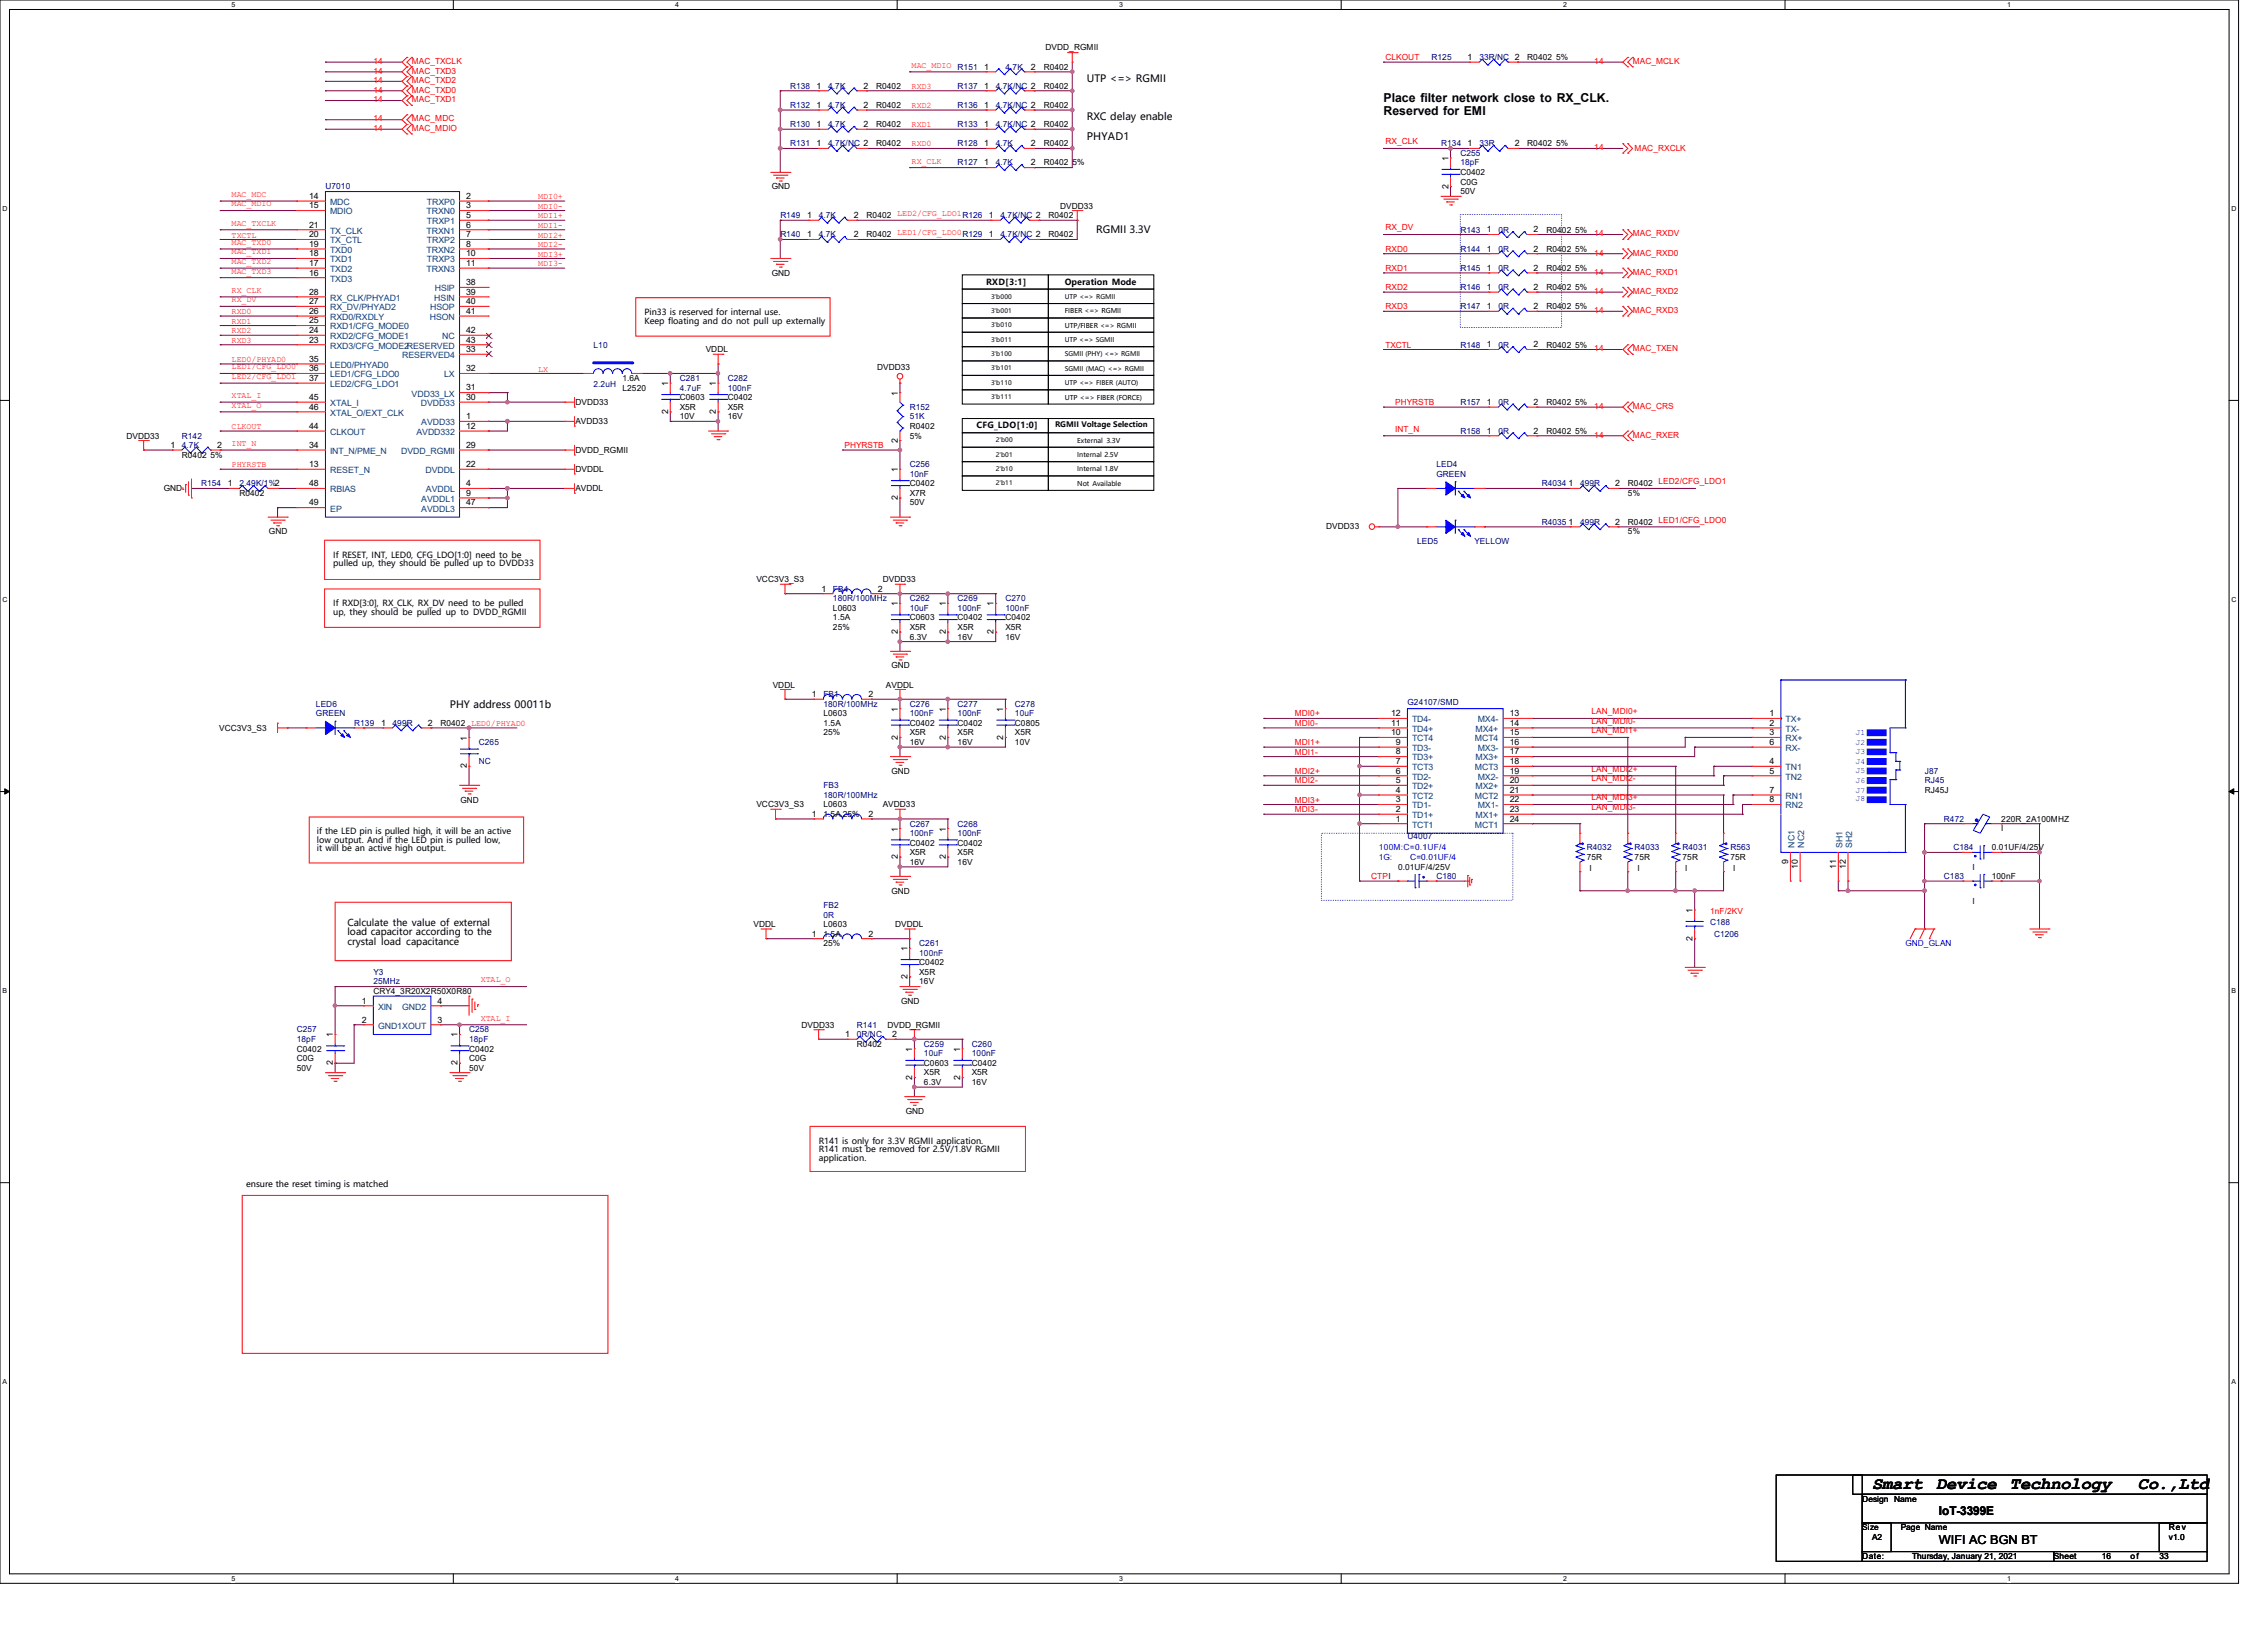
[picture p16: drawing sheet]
<svg xmlns="http://www.w3.org/2000/svg" width="445mm" height="322mm" viewBox="0 0 445 322" stroke-linecap="round" stroke-linejoin="round" font-family="sans-serif">
<defs><g id="words">
<g font-size="3.3">
<text x="367.5" y="292.3">Smart</text>
<text x="380" y="292.3">Device</text>
<text x="394.5" y="292.3">Technology</text>
<text x="419.7" y="292.3">Co.,Ltd</text>
</g>
<g font-size="2.4">
<text x="271.6" y="20.1">Place filter network close to RX_CLK.</text>
<text x="271.6" y="22.6">Reserved for EMI</text>
<text x="380.6" y="297.3">IoT-3399E</text>
<text x="380.6" y="302.9">WIFI AC BGN BT</text>
</g>
<g font-size="2">
<text x="213.3" y="16.1">UTP &lt;=&gt; RGMII</text>
<text x="213.3" y="23.6">RXC delay enable</text>
<text x="213.3" y="27.5">PHYAD1</text>
<text x="215.2" y="45.8">RGMII 3.3V</text>
<text x="88.3" y="138.9">PHY address 00011b</text>
</g>
<g font-size="1.9">
<text x="68.2" y="181.6">Calculate the value of external</text>
<text x="68.2" y="183.5">load capacitor according to the</text>
<text x="68.2" y="185.3">crystal load capacitance</text>
</g>
<g font-size="1.7">
<text x="205.3" y="9.9">DVDD_RGMII</text>
<text x="288.1" y="11.8">1</text>
<text x="299.8" y="11.8">R0402</text>
<text x="305.5" y="11.8">5%</text>
<text x="160.3" y="17.4">1</text>
<text x="169.5" y="17.4">2</text>
<text x="172" y="17.4">R0402</text>
<text x="193.2" y="13.7">1</text>
<text x="193.2" y="17.4">1</text>
<text x="202.4" y="13.7">2</text>
<text x="204.9" y="13.7">R0402</text>
<text x="204.9" y="17.4">R0402</text>
<text x="160.3" y="21.2">1</text>
<text x="169.5" y="21.2">2</text>
<text x="172" y="21.2">R0402</text>
<text x="193.2" y="21.2">1</text>
<text x="204.9" y="21.2">R0402</text>
<text x="160.3" y="24.9">1</text>
<text x="160.3" y="28.7">1</text>
<text x="169.5" y="24.9">2</text>
<text x="172" y="25">R0402</text>
<text x="172" y="28.7">R0402</text>
<text x="193.2" y="24.9">1</text>
<text x="193.2" y="28.7">1</text>
<text x="202.4" y="28.7">2</text>
<text x="204.9" y="25">R0402</text>
<text x="204.9" y="28.7">R0402</text>
<text x="288.1" y="28.7">1</text>
<text x="297.3" y="28.7">2</text>
<text x="299.8" y="28.7">R0402</text>
<text x="305.5" y="28.7">5%</text>
<text x="193.2" y="32.5">1</text>
<text x="202.4" y="32.5">2</text>
<text x="204.9" y="32.5">R0402</text>
<text x="210.5" y="32.5">5%</text>
<text x="284.3" y="31.6" transform="rotate(-90 284.3 31.6)">1</text>
<text x="286.7" y="34.4">C0402</text>
<text x="60.7" y="39">14</text>
<text x="60.7" y="40.9">15</text>
<text x="91.5" y="39">2</text>
<text x="91.5" y="40.9">3</text>
<text x="151.5" y="37.2">GND</text>
<text x="208.1" y="40.9">DVDD33</text>
<text x="284.3" y="37.1" transform="rotate(-90 284.3 37.1)">2</text>
<text x="286.7" y="36.2">C0G</text>
<text x="286.7" y="38.1">50V</text>
<text x="60.7" y="44.7">21</text>
<text x="60.7" y="46.6">20</text>
<text x="91.5" y="42.8">5</text>
<text x="91.5" y="44.7">6</text>
<text x="91.5" y="46.6">7</text>
<text x="158.4" y="42.8">1</text>
<text x="158.4" y="46.6">1</text>
<text x="167.6" y="42.8">2</text>
<text x="167.6" y="46.6">2</text>
<text x="170.1" y="42.8">R0402 LED2/CFG_LDO1R126</text>
<text x="170.1" y="46.6">R0402 LED1/CFG_LDO0R129</text>
<text x="194.1" y="42.8">1</text>
<text x="194.1" y="46.6">1</text>
<text x="205.8" y="42.8">R0402</text>
<text x="205.8" y="46.6">R0402</text>
<text x="291.9" y="45.6">1</text>
<text x="301" y="45.6">2</text>
<text x="303.6" y="45.6">R0402</text>
<text x="309.2" y="45.6">5%</text>
<text x="60.7" y="48.4">19</text>
<text x="60.7" y="50.3">18</text>
<text x="60.7" y="52.2">17</text>
<text x="91.5" y="48.4">8</text>
<text x="91.5" y="50.3">10</text>
<text x="91.5" y="52.2">11</text>
<text x="291.9" y="53.1">1</text>
<text x="291.9" y="49.4">1</text>
<text x="301" y="53.1">2</text>
<text x="301" y="49.4">2</text>
<text x="303.6" y="53.2">R0402</text>
<text x="303.6" y="49.4">R0402</text>
<text x="309.2" y="53.2">5%</text>
<text x="309.2" y="49.4">5%</text>
<text x="60.7" y="59.7">27</text>
<text x="60.7" y="57.8">28</text>
<text x="60.7" y="54.1">16</text>
<text x="91.5" y="56">38</text>
<text x="91.5" y="57.8">39</text>
<text x="91.5" y="59.7">40</text>
<text x="151.5" y="54.1">GND</text>
<text x="193.6" y="55.8">RXD[3:1]</text>
<text x="209" y="55.8">Operation Mode</text>
<text x="291.9" y="56.9">1</text>
<text x="301" y="56.9">2</text>
<text x="303.6" y="56.9">R0402</text>
<text x="309.2" y="56.9">5%</text>
<text x="60.7" y="61.6">26</text>
<text x="60.7" y="63.5">25</text>
<text x="60.7" y="65.4">24</text>
<text x="91.5" y="65.4">42</text>
<text x="91.5" y="61.6">41</text>
<text x="126.5" y="61.8">Pin33 is reserved for internal use.</text>
<text x="126.5" y="63.5">Keep floating and do not pull up externally</text>
<text x="291.9" y="60.7">1</text>
<text x="301" y="60.7">2</text>
<text x="303.6" y="60.7">R0402</text>
<text x="309.2" y="60.7">5%</text>
<text x="60.7" y="67.2">23</text>
<text x="60.7" y="71">35</text>
<text x="91.5" y="67.2">43</text>
<text x="91.5" y="69.1">33</text>
<text x="138.5" y="69.1">VDDL</text>
<text x="291.9" y="68.2">1</text>
<text x="301" y="68.2">2</text>
<text x="303.6" y="68.2">R0402</text>
<text x="309.2" y="68.2">5%</text>
<text x="60.7" y="74.8">37</text>
<text x="60.7" y="72.9">36</text>
<text x="91.5" y="76.6">31</text>
<text x="91.5" y="72.9">32</text>
<text x="122.2" y="76.7">L2520</text>
<text x="122.2" y="74.8">1.6A</text>
<text x="131.1" y="75.8" transform="rotate(-90 131.1 75.8)">1</text>
<text x="140.5" y="75.8" transform="rotate(-90 140.5 75.8)">1</text>
<text x="172.2" y="72.5">DVDD33</text>
<text x="176.2" y="77.6" transform="rotate(-90 176.2 77.6)">1</text>
<text x="60.7" y="80.4">46</text>
<text x="60.7" y="78.5">45</text>
<text x="91.5" y="82.3">1</text>
<text x="91.5" y="78.5">30</text>
<text x="113" y="83.2">AVDD33</text>
<text x="113" y="79.5">DVDD33</text>
<text x="131.1" y="81.2" transform="rotate(-90 131.1 81.2)">2</text>
<text x="133.4" y="78.5">C0603</text>
<text x="133.4" y="80.4">X5R</text>
<text x="133.4" y="82.3">10V</text>
<text x="140.5" y="81.2" transform="rotate(-90 140.5 81.2)">2</text>
<text x="142.8" y="78.5">C0402</text>
<text x="142.8" y="80.4">X5R</text>
<text x="142.8" y="82.3">16V</text>
<text x="291.9" y="79.5">1</text>
<text x="301" y="79.5">2</text>
<text x="303.6" y="79.5">R0402</text>
<text x="309.2" y="79.5">5%</text>
<text x="24.8" y="86.1">DVDD33</text>
<text x="33.4" y="87.9">1</text>
<text x="35.7" y="89.8">R0402</text>
<text x="41.3" y="89.8">5%</text>
<text x="42.6" y="87.9">2</text>
<text x="60.7" y="84.2">44</text>
<text x="60.7" y="87.9">34</text>
<text x="91.5" y="84.2">12</text>
<text x="91.5" y="87.9">29</text>
<text x="113" y="88.9">DVDD_RGMII</text>
<text x="176.2" y="86.9" transform="rotate(-90 176.2 86.9)">2</text>
<text x="178.6" y="84.2">R0402</text>
<text x="178.6" y="86.1">5%</text>
<text x="191.7" y="84">CFG_LDO[1:0]</text>
<text x="291.9" y="85.1">1</text>
<text x="301" y="85.1">2</text>
<text x="303.6" y="85.1">R0402</text>
<text x="309.2" y="85.1">5%</text>
<text x="44.7" y="95.4">1</text>
<text x="60.7" y="91.7">13</text>
<text x="60.7" y="95.4">48</text>
<text x="91.5" y="95.4">4</text>
<text x="91.5" y="91.7">22</text>
<text x="113" y="92.6">DVDDL</text>
<text x="176.2" y="92.7" transform="rotate(-90 176.2 92.7)">1</text>
<text x="178.6" y="95.5">C0402</text>
<text x="307.9" y="95.4">1</text>
<text x="317" y="95.4">2</text>
<text x="319.6" y="95.5">R0402</text>
<text x="32.1" y="96.4">GND</text>
<text x="47" y="97.3">R0402</text>
<text x="60.7" y="99.2">49</text>
<text x="91.5" y="97.3">9</text>
<text x="91.5" y="99.2">47</text>
<text x="113" y="96.4">AVDDL</text>
<text x="176.2" y="98.1" transform="rotate(-90 176.2 98.1)">2</text>
<text x="178.6" y="97.3">X7R</text>
<text x="178.6" y="99.2">50V</text>
<text x="319.6" y="97.3">5%</text>
<text x="52.8" y="104.9">GND</text>
<text x="260.3" y="103.7">DVDD33</text>
<text x="307.9" y="103">1</text>
<text x="317" y="103">2</text>
<text x="319.6" y="103">R0402 LED1/CFG_LDO0</text>
<text x="319.6" y="104.9">5%</text>
<text x="65.4" y="109.4">If RESET, INT, LED0, CFG_LDO[1:0] need to be</text>
<text x="65.4" y="111.1">pulled up, they should be pulled up to DVDD33</text>
<text x="65.4" y="119">If RXD[3:0], RX_CLK, RX_DV need to be pulled</text>
<text x="148.5" y="114.3">VCC3V3_S3</text>
<text x="161.2" y="116.1">1</text>
<text x="163.5" y="119.9">L0603</text>
<text x="172.3" y="116.1">2</text>
<text x="173.3" y="114.3">DVDD33</text>
<text x="176.2" y="119" transform="rotate(-90 176.2 119)">1</text>
<text x="185.6" y="119" transform="rotate(-90 185.6 119)">1</text>
<text x="195" y="119" transform="rotate(-90 195 119)">1</text>
<text x="65.4" y="120.7">up, they should be pulled up to DVDD_RGMII</text>
<text x="163.5" y="121.8">1.5A</text>
<text x="163.5" y="123.7">25%</text>
<text x="176.2" y="124.5" transform="rotate(-90 176.2 124.5)">2</text>
<text x="178.6" y="121.8">C0603</text>
<text x="178.6" y="123.7">X5R</text>
<text x="178.6" y="125.5">6.3V</text>
<text x="185.6" y="124.5" transform="rotate(-90 185.6 124.5)">2</text>
<text x="188" y="121.8">C0402</text>
<text x="188" y="123.7">X5R</text>
<text x="188" y="125.5">16V</text>
<text x="195" y="124.5" transform="rotate(-90 195 124.5)">2</text>
<text x="197.4" y="121.8">C0402</text>
<text x="197.4" y="123.7">X5R</text>
<text x="197.4" y="125.5">16V</text>
<text x="175" y="131.1">GND</text>
<text x="151.7" y="134.9">VDDL</text>
<text x="159.4" y="136.8">1</text>
<text x="170.5" y="136.8">2</text>
<text x="173.9" y="134.9">AVDDL</text>
<text x="43" y="143.4">VCC3V3_S3</text>
<text x="74.8" y="142.4">1</text>
<text x="84" y="142.4">2</text>
<text x="86.5" y="142.5">R0402 LED0/PHYAD0</text>
<text x="161.6" y="140.5">L0603</text>
<text x="161.6" y="142.5">1.5A</text>
<text x="176.2" y="139.7" transform="rotate(-90 176.2 139.7)">1</text>
<text x="178.6" y="142.5">C0402</text>
<text x="185.6" y="139.7" transform="rotate(-90 185.6 139.7)">1</text>
<text x="188" y="142.5">C0402</text>
<text x="196.9" y="139.7" transform="rotate(-90 196.9 139.7)">1</text>
<text x="199.2" y="142.5">C0805</text>
<text x="273.1" y="142.4">11</text>
<text x="273.1" y="140.5">12</text>
<text x="296.3" y="142.4">14</text>
<text x="296.3" y="140.5">13</text>
<text x="347.3" y="140.5">1</text>
<text x="347.3" y="142.4">2</text>
<text x="91.7" y="145.3" transform="rotate(-90 91.7 145.3)">1</text>
<text x="161.6" y="144.3">25%</text>
<text x="176.2" y="145.1" transform="rotate(-90 176.2 145.1)">2</text>
<text x="178.6" y="144.3">X5R</text>
<text x="178.6" y="146.2">16V</text>
<text x="185.6" y="145.1" transform="rotate(-90 185.6 145.1)">2</text>
<text x="188" y="144.3">X5R</text>
<text x="188" y="146.2">16V</text>
<text x="196.9" y="145.1" transform="rotate(-90 196.9 145.1)">2</text>
<text x="199.2" y="144.3">X5R</text>
<text x="199.2" y="146.2">10V</text>
<text x="273.1" y="144.3">10</text>
<text x="274" y="146.2">9</text>
<text x="274" y="149.9">7</text>
<text x="274" y="148">8</text>
<text x="296.3" y="144.3">15</text>
<text x="296.3" y="146.2">16</text>
<text x="296.3" y="148">17</text>
<text x="296.3" y="149.9">18</text>
<text x="347.3" y="144.3">3</text>
<text x="347.3" y="146.2">6</text>
<text x="347.3" y="149.9">4</text>
<text x="91.7" y="150.8" transform="rotate(-90 91.7 150.8)">2</text>
<text x="175" y="151.8">GND</text>
<text x="274" y="155.6">4</text>
<text x="274" y="153.7">5</text>
<text x="274" y="151.8">6</text>
<text x="296.3" y="151.8">19</text>
<text x="296.3" y="153.7">20</text>
<text x="296.3" y="155.6">21</text>
<text x="347.3" y="155.6">7</text>
<text x="347.3" y="151.8">5</text>
<text x="377.8" y="155.6">RJ45J</text>
<text x="90.4" y="157.5">GND</text>
<text x="148.5" y="158.4">VCC3V3_S3</text>
<text x="159.4" y="160.3">1</text>
<text x="161.6" y="158.4">L0603</text>
<text x="161.6" y="160.3">1.5A 25%</text>
<text x="170.5" y="160.3">2</text>
<text x="173.3" y="158.4">AVDD33</text>
<text x="274" y="161.2">1</text>
<text x="274" y="159.3">2</text>
<text x="274" y="157.4">3</text>
<text x="296.3" y="157.4">22</text>
<text x="296.3" y="161.2">24</text>
<text x="296.3" y="159.3">23</text>
<text x="347.3" y="157.4">8</text>
<text x="392.8" y="161.2">220R_2A100MHZ</text>
<text x="62.2" y="163.7">if the LED pin is pulled high, it will be an active</text>
<text x="62.2" y="165.4">low output. And if the LED pin is pulled low,</text>
<text x="62.2" y="167">it will be an active high output.</text>
<text x="176.2" y="163.2" transform="rotate(-90 176.2 163.2)">1</text>
<text x="178.6" y="165.9">C0402</text>
<text x="178.6" y="167.8">X5R</text>
<text x="185.6" y="163.2" transform="rotate(-90 185.6 163.2)">1</text>
<text x="188" y="165.9">C0402</text>
<text x="188" y="167.8">X5R</text>
<text x="391" y="166.9">0.01UF/4/25V</text>
<text x="392.8" y="163.1">I</text>
<text x="176.2" y="168.6" transform="rotate(-90 176.2 168.6)">2</text>
<text x="178.6" y="169.7">16V</text>
<text x="185.6" y="168.6" transform="rotate(-90 185.6 168.6)">2</text>
<text x="188" y="169.7">16V</text>
<text x="274.4" y="170.6">0.01UF/4/25V</text>
<text x="311.5" y="168.7">75R</text>
<text x="312" y="171">I</text>
<text x="320.9" y="168.7">75R</text>
<text x="321.4" y="171">I</text>
<text x="330.3" y="168.7">75R</text>
<text x="330.8" y="171">I</text>
<text x="339.7" y="168.7">75R</text>
<text x="340.2" y="171">I</text>
<text x="351" y="169.6" transform="rotate(-90 351 169.6)">9</text>
<text x="352.9" y="170.5" transform="rotate(-90 352.9 170.5)">10</text>
<text x="360.4" y="170.5" transform="rotate(-90 360.4 170.5)">11</text>
<text x="362.3" y="170.5" transform="rotate(-90 362.3 170.5)">12</text>
<text x="387.2" y="170.6">I</text>
<text x="391" y="172.5">100nF</text>
<text x="175" y="175.3">GND</text>
<text x="332.2" y="179.1" transform="rotate(-90 332.2 179.1)">1</text>
<text x="387.2" y="177.4">I</text>
<text x="147.9" y="181.9">VDDL</text>
<text x="159.4" y="183.8">1</text>
<text x="161.6" y="181.9">L0603</text>
<text x="161.6" y="183.8">1.5A</text>
<text x="161.6" y="185.7">25%</text>
<text x="170.5" y="183.8">2</text>
<text x="175.7" y="181.9">DVDDL</text>
<text x="332.2" y="184.6" transform="rotate(-90 332.2 184.6)">2</text>
<text x="178.1" y="186.7" transform="rotate(-90 178.1 186.7)">1</text>
<text x="180.4" y="189.4">C0402</text>
<text x="180.4" y="191.3">X5R</text>
<text x="71" y="196.9">1</text>
<text x="73.3" y="195.1">CRY4_3R20X2R50X0R80</text>
<text x="85.9" y="196.9">4</text>
<text x="176.9" y="196.9">GND</text>
<text x="178.1" y="192.1" transform="rotate(-90 178.1 192.1)">2</text>
<text x="180.4" y="193.2">16V</text>
<text x="65.4" y="203.6" transform="rotate(-90 65.4 203.6)">1</text>
<text x="71" y="200.7">2</text>
<text x="85.9" y="200.7">3</text>
<text x="89.8" y="203.6" transform="rotate(-90 89.8 203.6)">1</text>
<text x="157.3" y="201.6">DVDD33</text>
<text x="165.9" y="203.5">1</text>
<text x="174.2" y="201.6">DVDD_RGMII</text>
<text x="175.2" y="203.5">2</text>
<text x="58.3" y="206.3">C0402</text>
<text x="58.3" y="208.2">C0G</text>
<text x="65.4" y="209.1" transform="rotate(-90 65.4 209.1)">2</text>
<text x="89.8" y="209.1" transform="rotate(-90 89.8 209.1)">2</text>
<text x="92.1" y="206.3">C0402</text>
<text x="92.1" y="208.2">C0G</text>
<text x="168.2" y="205.4">R0402</text>
<text x="179.1" y="206.4" transform="rotate(-90 179.1 206.4)">1</text>
<text x="181.4" y="209.2">C0603</text>
<text x="188.5" y="206.4" transform="rotate(-90 188.5 206.4)">1</text>
<text x="190.8" y="209.2">C0402</text>
<text x="58.3" y="210.1">50V</text>
<text x="92.1" y="210.1">50V</text>
<text x="179.1" y="211.8" transform="rotate(-90 179.1 211.8)">2</text>
<text x="181.4" y="211">X5R</text>
<text x="181.4" y="212.9">6.3V</text>
<text x="188.5" y="211.8" transform="rotate(-90 188.5 211.8)">2</text>
<text x="190.8" y="211">X5R</text>
<text x="190.8" y="212.9">16V</text>
<text x="177.8" y="218.6">GND</text>
<text x="160.7" y="224.5">R141 is only for 3.3V RGMII application.</text>
<text x="160.7" y="226.1">R141 must be removed for 2.5V/1.8V RGMII</text>
<text x="160.7" y="227.8">application.</text>
<text x="48.3" y="232.9">ensure the reset timing is matched</text>
<text x="365.6" y="294.7">Design Name</text>
<text x="365.6" y="305.9">Date:</text>
<text x="367.5" y="302.2">A2</text>
<text x="373.1" y="300.3">Page Name</text>
<text x="375.4" y="305.9">Thursday, January 21, 2021</text>
<text x="403.2" y="305.9">Sheet</text>
<text x="412.6" y="305.9">16</text>
<text x="418.2" y="305.9">of</text>
<text x="423.9" y="305.9">33</text>
<text x="425.7" y="300.3">Rev</text>
<text x="425.7" y="302.2">v1.0</text>
</g>
<g font-size="1.7" fill="#f00">
<text x="272" y="11.8">CLKOUT</text>
<text x="73.3" y="16.3">14</text>
<text x="73.3" y="14.4">14</text>
<text x="73.3" y="12.6">14</text>
<text x="80.8" y="16.3">MAC_TXD2</text>
<text x="80.8" y="14.4">MAC_TXD3</text>
<text x="80.8" y="12.6">MAC_TXCLK</text>
<text x="179" y="17.4">RXD3</text>
<text x="179" y="13.3">MAC_MDIO</text>
<text x="313" y="12.6">14</text>
<text x="320.5" y="12.6">MAC_MCLK</text>
<text x="73.3" y="20.1">14</text>
<text x="73.3" y="18.2">14</text>
<text x="73.3" y="23.8">14</text>
<text x="80.8" y="20.1">MAC_TXD1</text>
<text x="80.8" y="18.2">MAC_TXD0</text>
<text x="80.8" y="23.8">MAC_MDC</text>
<text x="179" y="21.2">RXD2</text>
<text x="73.3" y="25.7">14</text>
<text x="80.8" y="25.7">MAC_MDIO</text>
<text x="179" y="25">RXD1</text>
<text x="179" y="28.7">RXD0</text>
<text x="272" y="28.3">RX_CLK</text>
<text x="313" y="29.5">14</text>
<text x="320.9" y="29.7">MAC_RXCLK</text>
<text x="179" y="32.1">RX_CLK</text>
<text x="45.5" y="40.5">MAC_MDIO</text>
<text x="45.5" y="38.7">MAC_MDC</text>
<text x="105.6" y="39.1">MDI0+</text>
<text x="105.6" y="40.9">MDI0-</text>
<text x="45.5" y="46.6">TXCTL</text>
<text x="45.5" y="44.3">MAC_TXCLK</text>
<text x="105.6" y="42.8">MDI1+</text>
<text x="105.6" y="44.7">MDI1-</text>
<text x="105.6" y="46.6">MDI2+</text>
<text x="272" y="45.2">RX_DV</text>
<text x="313" y="46.4">14</text>
<text x="320.5" y="46.4">MAC_RXDV</text>
<text x="45.5" y="53.7">MAC_TXD3</text>
<text x="45.5" y="51.8">MAC_TXD2</text>
<text x="45.5" y="49.9">MAC_TXD1</text>
<text x="45.5" y="48">MAC_TXD0</text>
<text x="105.6" y="48.5">MDI2-</text>
<text x="105.6" y="50.3">MDI3+</text>
<text x="105.6" y="52.2">MDI3-</text>
<text x="272" y="49.4">RXD0</text>
<text x="272" y="53.2">RXD1</text>
<text x="313" y="50.2">14</text>
<text x="313" y="53.9">14</text>
<text x="320.5" y="50.2">MAC_RXD0</text>
<text x="320.5" y="53.9">MAC_RXD1</text>
<text x="45.5" y="57.4">RX_CLK</text>
<text x="45.5" y="59.3">RX_DV</text>
<text x="272" y="56.9">RXD2</text>
<text x="313" y="57.7">14</text>
<text x="320.5" y="57.7">MAC_RXD2</text>
<text x="45.5" y="61.6">RXD0</text>
<text x="45.5" y="63.5">RXD1</text>
<text x="45.5" y="65.4">RXD2</text>
<text x="272" y="60.7">RXD3</text>
<text x="313" y="61.4">14</text>
<text x="320.5" y="61.4">MAC_RXD3</text>
<text x="45.5" y="67.3">RXD3</text>
<text x="45.5" y="71">LED0/PHYAD0</text>
<text x="272" y="68.2">TXCTL</text>
<text x="313" y="69">14</text>
<text x="320.5" y="69">MAC_TXEN</text>
<text x="45.5" y="72.5">LED1/CFG_LDO0</text>
<text x="45.5" y="74.4">LED2/CFG_LDO1</text>
<text x="105.6" y="72.9">LX</text>
<text x="45.5" y="80">XTAL_O</text>
<text x="45.5" y="78.1">XTAL_I</text>
<text x="273.9" y="79.5">PHYRSTB</text>
<text x="313" y="80.2">14</text>
<text x="320.5" y="80.2">MAC_CRS</text>
<text x="45.5" y="87.5">INT_N</text>
<text x="45.5" y="84.2">CLKOUT</text>
<text x="165.8" y="87.9">PHYRSTB</text>
<text x="273.9" y="84.7">INT_N</text>
<text x="313" y="85.9">14</text>
<text x="320.5" y="85.9">MAC_RXER</text>
<text x="45.5" y="91.7">PHYRSTB</text>
<text x="325.6" y="95">LED2/CFG_LDO1</text>
<text x="254.1" y="140.6">MDI0+</text>
<text x="254.1" y="142.5">MDI0-</text>
<text x="312.4" y="140.2">LAN_MDI0+</text>
<text x="312.4" y="143.9">LAN_MDI1+</text>
<text x="312.4" y="142">LAN_MDI0-</text>
<text x="254.1" y="148.1">MDI1-</text>
<text x="254.1" y="146.2">MDI1+</text>
<text x="254.1" y="151.8">MDI2+</text>
<text x="254.1" y="153.7">MDI2-</text>
<text x="312.4" y="153.3">LAN_MDI2-</text>
<text x="312.4" y="151.4">LAN_MDI2+</text>
<text x="254.1" y="157.5">MDI3+</text>
<text x="254.1" y="159.4">MDI3-</text>
<text x="312.4" y="157.1">LAN_MDI3+</text>
<text x="312.4" y="159">LAN_MDI3-</text>
<text x="269.2" y="172.5">CTPI</text>
<text x="335.7" y="179.3">1nF/2KV</text>
<text x="94.4" y="192.8">XTAL_O</text>
<text x="94.4" y="200.3">XTAL_I</text>
</g>
<g font-size="1.7" fill="#000080">
<text x="281" y="11.8">R125</text>
<text x="290.4" y="11.8">33R/NC 2</text>
<text x="155.1" y="17.4">R138</text>
<text x="162.6" y="17.4">4.7K</text>
<text x="188" y="13.7">R151</text>
<text x="188" y="17.4">R137</text>
<text x="195.5" y="17.4">4.7K/NC 2</text>
<text x="197.4" y="13.7">4.7K</text>
<text x="155.1" y="21.2">R132</text>
<text x="162.6" y="21.2">4.7K</text>
<text x="188" y="21.2">R136</text>
<text x="195.5" y="21.2">4.7K/NC 2</text>
<text x="155.1" y="25">R130</text>
<text x="155.1" y="28.7">R131</text>
<text x="162.6" y="25">4.7K</text>
<text x="162.6" y="28.7">4.7K/NC 2</text>
<text x="188" y="25">R133</text>
<text x="188" y="28.7">R128</text>
<text x="195.5" y="25">4.7K/NC 2</text>
<text x="195.5" y="28.7">4.7K</text>
<text x="282.9" y="28.7">R134</text>
<text x="290.4" y="28.7">33R</text>
<text x="188" y="32.5">R127</text>
<text x="195.5" y="32.5">4.7K</text>
<text x="286.7" y="30.6">C255</text>
<text x="286.7" y="32.5">18pF</text>
<text x="63.9" y="37.2">U7010</text>
<text x="153.2" y="42.8">R149</text>
<text x="153.2" y="46.6">R140</text>
<text x="160.7" y="42.8">4.7K</text>
<text x="160.7" y="46.6">4.7K</text>
<text x="196.4" y="42.8">4.7K/NC 2</text>
<text x="196.4" y="46.6">4.7K/NC 2</text>
<text x="286.7" y="45.6">R143</text>
<text x="294.2" y="45.6">0R</text>
<text x="286.7" y="53.2">R145</text>
<text x="286.7" y="49.4">R144</text>
<text x="294.2" y="53.2">0R</text>
<text x="294.2" y="49.4">0R</text>
<text x="286.7" y="56.9">R146</text>
<text x="294.2" y="56.9">0R</text>
<text x="286.7" y="60.7">R147</text>
<text x="294.2" y="60.7">0R</text>
<text x="116.5" y="68.2">L10</text>
<text x="286.7" y="68.2">R148</text>
<text x="294.2" y="68.2">0R</text>
<text x="116.5" y="75.9">2.2uH</text>
<text x="133.4" y="74.8">C281</text>
<text x="133.4" y="76.7">4.7uF</text>
<text x="142.8" y="74.8">C282</text>
<text x="142.8" y="76.7">100nF</text>
<text x="178.6" y="80.4">R152</text>
<text x="178.6" y="82.3">51K</text>
<text x="286.7" y="79.5">R157</text>
<text x="294.2" y="79.5">0R</text>
<text x="35.7" y="86.1">R142</text>
<text x="35.7" y="87.9">4.7K</text>
<text x="286.7" y="85.1">R158</text>
<text x="294.2" y="85.1">0R</text>
<text x="39.5" y="95.5">R154</text>
<text x="47" y="95.5">2.49K/1%2</text>
<text x="178.6" y="91.7">C256</text>
<text x="178.6" y="93.6">10nF</text>
<text x="282" y="91.7">LED4</text>
<text x="282" y="93.6">GREEN</text>
<text x="302.6" y="95.5">R4034</text>
<text x="310.2" y="95.5">499R</text>
<text x="278.2" y="106.7">LED5</text>
<text x="289.5" y="106.7">YELLOW</text>
<text x="302.6" y="103">R4035</text>
<text x="310.2" y="103">499R</text>
<text x="163.5" y="116.1">FB4</text>
<text x="163.5" y="118">180R/100MHz</text>
<text x="178.6" y="118">C262</text>
<text x="178.6" y="119.9">10uF</text>
<text x="188" y="118">C269</text>
<text x="188" y="119.9">100nF</text>
<text x="197.4" y="118">C270</text>
<text x="197.4" y="119.9">100nF</text>
<text x="161.6" y="136.8">FB1</text>
<text x="62" y="138.7">LED6</text>
<text x="62" y="140.5">GREEN</text>
<text x="69.5" y="142.5">R139</text>
<text x="77.1" y="142.5">499R</text>
<text x="161.6" y="138.7">180R/100MHz</text>
<text x="178.6" y="138.7">C276</text>
<text x="178.6" y="140.5">100nF</text>
<text x="188" y="138.7">C277</text>
<text x="188" y="140.5">100nF</text>
<text x="199.2" y="138.7">C278</text>
<text x="199.2" y="140.5">10uF</text>
<text x="276.3" y="138.3">G24107/SMD</text>
<text x="94" y="146.2">C265</text>
<text x="94" y="149.9">NC</text>
<text x="161.6" y="154.6">FB3</text>
<text x="377.8" y="151.8">J87</text>
<text x="377.8" y="153.7">RJ45</text>
<text x="161.6" y="156.5">180R/100MHz</text>
<text x="381.6" y="161.2">R472</text>
<text x="178.6" y="162.2">C267</text>
<text x="178.6" y="164">100nF</text>
<text x="188" y="162.2">C268</text>
<text x="188" y="164">100nF</text>
<text x="276.3" y="164.6">U4007</text>
<text x="311.5" y="166.9">R4032</text>
<text x="320.9" y="166.9">R4033</text>
<text x="330.3" y="166.9">R4031</text>
<text x="339.7" y="166.9">R563</text>
<text x="383.4" y="166.9">C184</text>
<text x="282" y="172.5">C180</text>
<text x="381.6" y="172.5">C183</text>
<text x="161.6" y="178.1">FB2</text>
<text x="161.6" y="180">0R</text>
<text x="180.4" y="185.7">C261</text>
<text x="335.7" y="181.5">C188</text>
<text x="336.5" y="183.8">C1206</text>
<text x="73.3" y="191.3">Y3</text>
<text x="180.4" y="187.5">100nF</text>
<text x="73.3" y="193.2">25MHz</text>
<text x="58.3" y="202.6">C257</text>
<text x="92.1" y="202.6">C258</text>
<text x="168.2" y="201.6">R141</text>
<text x="168.2" y="203.5">0R/NC</text>
<text x="58.3" y="204.5">18pF</text>
<text x="92.1" y="204.5">18pF</text>
<text x="181.4" y="205.4">C259</text>
<text x="181.4" y="207.3">10uF</text>
<text x="190.8" y="205.4">C260</text>
<text x="190.8" y="207.3">100nF</text>
</g>
<g font-size="1.7" fill="#004080">
<text x="64.8" y="40.2">MDC</text>
<text x="83.8" y="40.2">TRXP0</text>
<text x="64.8" y="45.8">TX_CLK</text>
<text x="64.8" y="47.8">TX_CTL</text>
<text x="64.8" y="42.1">MDIO</text>
<text x="83.7" y="42.1">TRXN0</text>
<text x="83.7" y="45.8">TRXN1</text>
<text x="83.8" y="44">TRXP1</text>
<text x="83.8" y="47.8">TRXP2</text>
<text x="64.8" y="49.6">TXD0</text>
<text x="64.8" y="51.5">TXD1</text>
<text x="64.8" y="53.4">TXD2</text>
<text x="83.7" y="49.6">TRXN2</text>
<text x="83.7" y="53.4">TRXN3</text>
<text x="83.8" y="51.5">TRXP3</text>
<text x="64.8" y="59">RX_CLK/PHYAD1</text>
<text x="64.8" y="55.2">TXD3</text>
<text x="85.3" y="59">HSIN</text>
<text x="85.3" y="57.2">HSIP</text>
<text x="64.8" y="60.9">RX_DV/PHYAD2</text>
<text x="64.8" y="62.8">RXD0/RXDLY</text>
<text x="64.8" y="64.6">RXD1/CFG_MODE0</text>
<text x="84.4" y="62.8">HSON</text>
<text x="84.4" y="60.9">HSOP</text>
<text x="64.8" y="66.5">RXD2/CFG_MODE1</text>
<text x="64.8" y="68.4">RXD3/CFG_MODE2RESERVED</text>
<text x="78.9" y="70.3">RESERVED4</text>
<text x="86.8" y="66.5">NC</text>
<text x="64.8" y="75.9">LED2/CFG_LDO1</text>
<text x="64.8" y="72.2">LED0/PHYAD0</text>
<text x="64.8" y="74">LED1/CFG_LDO0</text>
<text x="80.8" y="77.8">VDD33_LX</text>
<text x="87.2" y="74">LX</text>
<text x="64.8" y="81.6">XTAL_O/EXT_CLK</text>
<text x="64.8" y="79.7">XTAL_I</text>
<text x="82.6" y="79.7">DVDD33</text>
<text x="82.7" y="83.4">AVDD33</text>
<text x="64.8" y="85.3">CLKOUT</text>
<text x="64.8" y="89.1">INT_N/PME_N</text>
<text x="78.7" y="89.1">DVDD_RGMII</text>
<text x="81.7" y="85.3">AVDD332</text>
<text x="64.8" y="92.8">RESET_N</text>
<text x="83.5" y="92.8">DVDDL</text>
<text x="64.8" y="100.4">EP</text>
<text x="64.8" y="96.6">RBIAS</text>
<text x="82.7" y="98.5">AVDDL1</text>
<text x="82.7" y="100.4">AVDDL3</text>
<text x="83.6" y="96.6">AVDDL</text>
<text x="277.2" y="143.6">TD4+</text>
<text x="277.2" y="141.7">TD4-</text>
<text x="289.7" y="143.6">MX4+</text>
<text x="290.1" y="141.7">MX4-</text>
<text x="350.5" y="141.7">TX+</text>
<text x="350.5" y="143.6">TX-</text>
<text x="277.2" y="147.4">TD3-</text>
<text x="277.2" y="145.5">TCT4</text>
<text x="277.2" y="149.2">TD3+</text>
<text x="289.5" y="145.5">MCT4</text>
<text x="289.7" y="149.2">MX3+</text>
<text x="290.1" y="147.4">MX3-</text>
<text x="350.5" y="145.5">RX+</text>
<text x="350.5" y="147.4">RX-</text>
<text x="277.2" y="154.9">TD2+</text>
<text x="277.2" y="153">TD2-</text>
<text x="277.2" y="151.1">TCT3</text>
<text x="289.5" y="151.1">MCT3</text>
<text x="289.7" y="154.9">MX2+</text>
<text x="290.1" y="153">MX2-</text>
<text x="350.5" y="151.1">TN1</text>
<text x="350.5" y="153">TN2</text>
<text x="277.2" y="160.5">TD1+</text>
<text x="277.2" y="158.6">TD1-</text>
<text x="277.2" y="156.8">TCT2</text>
<text x="289.5" y="156.8">MCT2</text>
<text x="289.7" y="160.5">MX1+</text>
<text x="290.1" y="158.6">MX1-</text>
<text x="350.5" y="158.6">RN2</text>
<text x="350.5" y="156.8">RN1</text>
<text x="277.2" y="162.4">TCT1</text>
<text x="289.5" y="162.4">MCT1</text>
<text x="352.3" y="166.3" transform="rotate(-90 352.3 166.3)">NC1</text>
<text x="354.2" y="166.3" transform="rotate(-90 354.2 166.3)">NC2</text>
<text x="361.7" y="166.3" transform="rotate(-90 361.7 166.3)">SH1</text>
<text x="363.6" y="166.3" transform="rotate(-90 363.6 166.3)">SH2</text>
<text x="74.2" y="198.1">XIN</text>
<text x="74.2" y="201.8">GND1XOUT</text>
<text x="78.9" y="198.1">GND2</text>
</g>
<g font-size="1.7" fill="#00f">
<text x="270.6" y="166.9">100M:C=0.1UF/4</text>
<text x="270.6" y="168.7">1G:</text>
<text x="276.8" y="168.7">C=0.01UF/4</text>
<text x="374" y="185.7">GND_GLAN</text>
</g>
<g font-size="1.6" fill="#00f">
<text x="364.2" y="144.2">J1</text>
<text x="364.2" y="149.9">J4</text>
<text x="364.2" y="148">J3</text>
<text x="364.2" y="146.1">J2</text>
<text x="364.2" y="155.5">J7</text>
<text x="364.2" y="153.6">J6</text>
<text x="364.2" y="151.8">J5</text>
<text x="364.2" y="157.2">J8</text>
</g>
<text font-size="1.6" x="365.6" y="300.3">Size</text>
<text font-size="1.5" x="207.1" y="83.9">RGMII Voltage Selection</text>
<g font-size="1.4">
<text x="45.4" y="1.4">5</text>
<text x="132.6" y="1.4">4</text>
<text x="219.7" y="1.4">3</text>
<text x="306.9" y="1.4">2</text>
<text x="394" y="1.4">1</text>
<text x=".5" y="41.4">D</text>
<text x="438.1" y="41.4">D</text>
<text x=".5" y="118.1">C</text>
<text x="438.1" y="118.1">C</text>
<text x=".5" y="194.9">B</text>
<text x="438.1" y="194.9">B</text>
<text x=".5" y="271.7">A</text>
<text x="438.1" y="271.7">A</text>
<text x="45.4" y="310.2">5</text>
<text x="132.6" y="310.2">4</text>
<text x="219.7" y="310.2">3</text>
<text x="306.9" y="310.2">2</text>
<text x="394" y="310.2">1</text>
</g>
<g font-size="1.3">
<text x="209" y="58.6">UTP &lt;=&gt; RGMII</text>
<text x="209" y="61.5">FIBER &lt;=&gt; RGMII</text>
<text x="209" y="64.3">UTP/FIBER &lt;=&gt; RGMII</text>
<text x="209" y="67.1">UTP &lt;=&gt; SGMII</text>
<text x="209" y="69.9">SGMII (PHY) &lt;=&gt; RGMII</text>
<text x="209" y="72.7">SGMII (MAC) &lt;=&gt; RGMII</text>
<text x="209" y="75.5">UTP &lt;=&gt; FIBER (AUTO)</text>
<text x="209" y="78.4">UTP &lt;=&gt; FIBER (FORCE)</text>
<text x="211.5" y="86.9">External 3.3V</text>
<text x="211.5" y="89.7">Internal 2.5V</text>
<text x="211.5" y="92.5">Internal 1.8V</text>
<text x="211.5" y="95.3">Not Available</text>
</g>
<g font-size="1.2">
<text x="194.5" y="58.6">3'b000</text>
<text x="194.5" y="61.4">3'b001</text>
<text x="194.5" y="64.2">3'b010</text>
<text x="194.5" y="67.1">3'b011</text>
<text x="194.5" y="69.8">3'b100</text>
<text x="194.5" y="72.7">3'b101</text>
<text x="194.5" y="75.5">3'b110</text>
<text x="194.5" y="78.3">3'b111</text>
<text x="195.5" y="86.8">2'b00</text>
<text x="195.5" y="89.6">2'b01</text>
<text x="195.5" y="92.4">2'b10</text>
<text x="195.5" y="95.3">2'b11</text>
</g>
</g></defs>
<path d="M0 0h439.4v310.7h-439.4zM1.9 1.9h435.7v306.9h-435.7z" fill="none" stroke="#000" stroke-width=".2"/>
<g fill="#fff">
<path d="M45.4 .2h.8v1.5h-.8z"/>
<path d="M45.4 309h.8v1.5h-.8z"/>
</g>
<path d="M89 0v1.9M89 308.8v1.9" fill="none" stroke="#000" stroke-width=".2"/>
<g fill="#fff">
<path d="M132.5 .2h.8v1.5h-.8z"/>
<path d="M132.5 309h.8v1.5h-.8z"/>
</g>
<path d="M176.1 0v1.9M176.1 308.8v1.9" fill="none" stroke="#000" stroke-width=".2"/>
<g fill="#fff">
<path d="M219.7 .2h.7v1.5h-.7z"/>
<path d="M219.7 309h.7v1.5h-.7z"/>
</g>
<path d="M263.3 0v1.9M263.3 308.8v1.9" fill="none" stroke="#000" stroke-width=".2"/>
<g fill="#fff">
<path d="M306.8 .2h.8v1.5h-.8z"/>
<path d="M306.8 309h.8v1.5h-.8z"/>
</g>
<path d="M350.4 0v1.9M350.4 308.8v1.9" fill="none" stroke="#000" stroke-width=".2"/>
<g fill="#fff">
<path d="M394 .2h.7v1.5h-.7z"/>
<path d="M394 309h.7v1.5h-.7z"/>
<path d="M.5 40.2h.9v1.5h-.9z"/>
<path d="M438 40.2h1v1.5h-1z"/>
<path d="M.5 116.9h.9v1.5h-.9z"/>
<path d="M438 116.9h1v1.5h-1z"/>
</g>
<path d="M0 78.6h1.9M437.6 78.6h1.8" fill="none" stroke="#000" stroke-width=".2"/>
<g fill="#fff">
<path d="M.5 193.7h.9v1.5h-.9z"/>
<path d="M438 193.7h.9v1.5h-.9z"/>
</g>
<path d="M0 155.3h1.9M437.6 155.3h1.8" fill="none" stroke="#000" stroke-width=".2"/>
<path d="M.9 154.8l1 .5-1 .5zM437.6 155.3l.9-.5v1z" fill="#000" stroke="#000" stroke-width=".2"/>
<g fill="#fff">
<path d="M.5 270.4h.9v1.5h-.9z"/>
<path d="M438 270.4h.9v1.5h-.9z"/>
</g>
<g fill="none" stroke="#000" stroke-width=".2">
<path d="M188.9 53.9h16.9v2.8h-16.9zM188.9 56.7h16.9v2.9h-16.9zM188.9 59.6h16.9v2.8h-16.9zM205.8 53.9h20.7v2.8h-20.7zM205.8 56.7h20.7v2.9h-20.7zM205.8 59.6h20.7v2.8h-20.7zM188.9 62.4h16.9v2.8h-16.9zM188.9 65.2h16.9v2.8h-16.9zM188.9 68h16.9v2.8h-16.9zM188.9 70.8h16.9v2.9h-16.9zM188.9 73.7h16.9v2.8h-16.9zM188.9 76.5h16.9v2.8h-16.9z"/>
<path d="M205.8 62.4h20.7v2.8h-20.7zM205.8 65.2h20.7v2.8h-20.7zM205.8 68h20.7v2.8h-20.7zM205.8 70.8h20.7v2.9h-20.7zM205.8 73.7h20.7v2.8h-20.7zM205.8 76.5h20.7v2.8h-20.7zM188.9 82.1h16.9v2.8h-16.9zM188.9 84.9h16.9v2.9h-16.9zM188.9 87.8h16.9v2.8h-16.9zM188.9 90.6h16.9v2.8h-16.9zM188.9 93.4h16.9v2.8h-16.9zM205.8 82.1h20.7v2.8h-20.7z"/>
<path d="M205.8 84.9h20.7v2.9h-20.7zM205.8 87.8h20.7v2.8h-20.7zM205.8 90.6h20.7v2.8h-20.7zM205.8 93.4h20.7v2.8h-20.7zM0 232.1h1.9M437.6 232.1h1.8M348.7 289.4h16.8v17h-16.8zM363.7 289.4h69.5v3.8h-69.5zM365.5 293.2h67.7v5.6h-67.7zM365.5 298.8h5.7v5.7h-5.7zM423.8 298.8h9.4v5.7h-9.4zM365.5 304.5h37.6v1.9h-37.6z"/>
<path d="M403.1 304.5h30.1v1.9h-30.1z"/>
</g>
<path d="M286.6 42.1h19.9v22.2h-19.9zM259.4 163.5h37.6v13.2h-37.6z" fill="none" stroke="#00f" stroke-width=".2" stroke-dasharray="0 .3"/>
<g fill="none" stroke="#f00" stroke-width=".2">
<path d="M79.9 15h.1M79.9 16.9h.1M79.9 18.8h.1M79.9 13.1h.1M79.9 11.3h.1M79.9 15l-1 1 1 .9M79.9 18.8l-1 .9 1 1M79.9 16.9l-1 .9 1 1M79.9 13.1l-1 1 1 .9M79.9 11.3l-1 .9 1 .9M80.8 16.9h.1M80.8 15h.1"/>
<path d="M80.8 18.8h.1M80.8 13.1h.1M80.8 11.3h.1M80.8 15l-.9 1 .9 .9M80.8 18.8l-.9 .9 .9 1M80.8 16.9l-.9 .9 .9 1M80.8 13.1l-.9 1 .9 .9M80.8 11.3l-.9 .9 .9 .9M160.7 17.8h.1M160.7 17.8h1.9M168.2 17.8h1.9M170.1 17.8h.1"/>
<path d="M209.5 10.3h2M210.5 12.2h.1M210.5 10.3v1.9M211.5 10.3h.1M288.5 12.2h.1M288.5 12.2h1.9M296 12.2h1.9M297.9 12.2h.1M319.5 11.3h.1M319.5 13.1h.1M319.5 11.3l-.9 .9 .9 .9M320.5 13.1h.1"/>
<path d="M320.5 11.3h.1M320.5 11.3l-1 .9 1 .9M58.3 39.5h.1M58.3 39.5h5.6M79.9 20.7h.1M79.9 24.4h.1M79.9 26.3h.1M79.9 22.5h.1M79.9 24.4l-1 1 1 .9M79.9 22.5l-1 1 1 .9M80.8 20.7h.1M80.8 26.3h.1"/>
<path d="M80.8 24.4h.1M80.8 22.5h.1M80.8 24.4l-.9 1 .9 .9M80.8 22.5l-.9 1 .9 .9M90.2 39.5h5.6M95.8 39.5h.1M151.3 33.8h3.8M151.8 34.4h2.7M152.4 34.9h.1M152.4 34.9h1.5M153 35.5h.4M153.4 35.5h.1"/>
<path d="M154.5 34.4h.1M155.1 33.8h.1M160.7 25.4h.1M160.7 21.6h.1M160.7 25.4h1.9M160.7 21.6h1.9M168.2 25.4h1.9M168.2 21.6h1.9M170.1 25.4h.1M170.1 21.6h.1M193.6 25.4h.1M193.6 29.1h.1"/>
<path d="M193.6 21.6h.1M193.6 25.4h1.9M193.6 29.1h1.9M193.6 21.6h1.9M201.1 25.4h1.9M201.1 29.1h1.9M201.1 21.6h1.9M203 25.4h.1M203 29.1h.1M203 21.6h.1M282.9 38.5h3.7M283.4 39.1h2.6"/>
<path d="M284 39.6h.1M284 39.6h1.5M284.7 31h.1M284.7 36.6h.1M284.7 31v1.9M284.7 34.8v1.8M286 39.1h.1M286.6 38.5h.1M288.5 29.1h.1M288.5 29.1h1.9M296 29.1h1.9M297.9 29.1h.1"/>
<path d="M318.6 30.1h.1M318.6 28.2h.1M318.6 28.2l.9 .9-.9 1M319.5 30.1h.1M319.5 28.2h.1M319.5 28.2l1 .9-1 1M58.3 58.3h.1M58.3 45.1h.1M58.3 47h.1M58.3 48.9h.1M58.3 50.7h.1M58.3 52.6h.1"/>
<path d="M58.3 54.5h.1M58.3 41.3h.1M58.3 50.7h5.6M58.3 41.3h5.6M58.3 45.1h5.6M58.3 47h5.6M58.3 48.9h5.6M58.3 52.6h5.6M58.3 58.3h5.6M58.3 54.5h5.6M90.2 50.7h5.6M90.2 41.3h5.6"/>
<path d="M90.2 43.2h5.6M90.2 45.1h5.6M90.2 47h5.6M90.2 48.9h5.6M90.2 52.6h5.6M90.2 56.4h5.6M90.2 58.3h5.6M95.8 41.3h.1M95.8 43.2h.1M95.8 45.1h.1M95.8 47h.1M95.8 48.9h.1"/>
<path d="M95.8 50.7h.1M95.8 52.6h.1M95.8 56.4h.1M95.8 58.3h.1M124.8 58.4h38.1v7.6h-38.1zM151.3 50.7h3.8M151.8 51.3h2.7M152.4 51.9h.1M152.4 51.9h1.5M153 52.4h.4M153.4 52.4h.1M154.5 51.3h.1"/>
<path d="M155.1 50.7h.1M194.5 43.2h.1M194.5 43.2h1.9M202.1 43.2h1.8M203.9 43.2h.1M210.5 41.3h1.9M211.5 43.2h.1M211.5 41.3v1.9M212.4 41.3h.1M284.6 40.2h.3M284.9 40.2h.1M292.3 46h.1"/>
<path d="M292.3 46h1.8M299.8 46h1.9M301.7 46h.1M318.6 47h.1M318.6 45.1h.1M318.6 50.7h.1M318.6 48.9h.1M318.6 54.5h.1M318.6 52.6h.1M318.6 58.3h.1M318.6 56.4h.1M318.6 45.1l.9 .9-.9 1"/>
<path d="M318.6 48.9l.9 .9-.9 .9M318.6 52.6l.9 1-.9 .9M318.6 56.4l.9 .9-.9 1M319.5 47h.1M319.5 45.1h.1M319.5 50.7h.1M319.5 48.9h.1M319.5 54.5h.1M319.5 52.6h.1M319.5 58.3h.1M319.5 56.4h.1M319.5 45.1l1 .9-1 1"/>
<path d="M319.5 48.9l1 .9-1 .9M319.5 52.6l1 1-1 .9M319.5 56.4l1 .9-1 1M58.3 60.1h.1M58.3 62h.1M58.3 63.9h.1M58.3 65.8h.1M58.3 67.6h.1M58.3 75.2h.1M58.3 71.4h.1M58.3 73.3h.1M58.3 78.9h.1"/>
<path d="M58.3 78.9h5.6M58.3 60.1h5.6M58.3 67.6h5.6M58.3 65.8h5.6M58.3 62h5.6M58.3 63.9h5.6M58.3 75.2h5.6M58.3 73.3h5.6M58.3 71.4h5.6M90.2 78.9h5.6M90.2 69.5h5.6M90.2 60.1h5.6"/>
<path d="M90.2 67.6h5.6M90.2 65.8h5.6M90.2 62h5.6M90.2 77h5.6M90.2 73.3h5.6M95.8 60.1h.1M95.8 67.6h.1M95.8 65.8h.1M95.8 78.9h.1M95.8 77h.1M95.8 73.3h.1M95.8 62h.1"/>
<path d="M95.8 69.5h.1M110.9 78.9h.1M110.9 78.9h1.9M112.8 79.9h.1M112.8 78v1.9M131.6 75.2h.1M131.6 75.2v1.8M131.6 78.9v1.9M140 69.5h1.9M141 71.4h.1M141 75.2h.1M141 69.5v1.9"/>
<path d="M141 75.2v1.8M141 78.9v1.9M141.9 69.5h.1M176.7 75.2h.1M176.7 77h.1M176.7 74.4v.8M176.7 77v1.9M292.3 68.6h.1M292.3 79.9h.1M292.3 68.6h1.8M292.3 79.9h1.8M299.8 68.6h1.9"/>
<path d="M299.8 79.9h1.9M301.7 68.6h.1M301.7 79.9h.1M318.6 62h.1M318.6 60.1h.1M318.6 60.1l.9 1-.9 .9M319.5 67.6h.1M319.5 69.5h.1M319.5 78.9h.1M319.5 62h.1M319.5 60.1h.1M319.5 67.6l-.9 1 .9 .9"/>
<path d="M319.5 78.9l-.9 1 .9 .9M319.5 60.1l1 1-1 .9M320.5 69.5h.1M320.5 67.6h.1M320.5 78.9h.1M320.5 67.6l-1 1 1 .9M320.5 78.9l-1 1 1 .9M27.2 86.4h1.9M28.2 88.3h.1M28.2 86.4v1.9M29.1 86.4h.1M33.8 88.3h.1"/>
<path d="M33.8 88.3h1.9M35.9 96h.1M35.9 95.7v.3M36.4 95.1h.1M36.4 95.1v1.5M37 97.2h.1M37 94.5v2.7M37.6 97.7h.1M37.6 94v3.7M41.3 88.3h1.9M43.2 88.3h.1M45.1 95.8h.1"/>
<path d="M45.1 95.8h1.9M52.6 95.8h1.9M54.5 95.8h.1M58.3 92.1h.1M58.3 80.8h.1M58.3 84.6h.1M58.3 99.6h.1M58.3 88.3h.1M58.3 95.8h.1M58.3 95.8h5.6M58.3 92.1h5.6M58.3 88.3h5.6"/>
<path d="M58.3 84.6h5.6M58.3 99.6h5.6M58.3 80.8h5.6M90.2 82.7h5.6M90.2 95.8h5.6M90.2 92.1h5.6M90.2 88.3h5.6M90.2 84.6h5.6M90.2 97.7h5.6M90.2 99.6h5.6M95.8 95.8h.1M95.8 82.7h.1"/>
<path d="M95.8 97.7h.1M95.8 84.6h.1M95.8 92.1h.1M95.8 99.6h.1M95.8 88.3h.1M110.9 82.7h.1M110.9 95.8h.1M110.9 92.1h.1M110.9 88.3h.1M110.9 82.7h1.9M110.9 95.8h1.9M110.9 92.1h1.9"/>
<path d="M110.9 88.3h1.9M112.8 83.6h.1M112.8 96.8h.1M112.8 93h.1M112.8 89.3h.1M112.8 81.7v1.9M112.8 87.4v1.9M112.8 91.1v1.9M112.8 94.9v1.9M131.6 80.8h.1M139.1 84.6h3.7M139.7 85.1h2.6"/>
<path d="M140.2 85.7h.1M140.2 85.7h1.5M140.8 86.3h.3M141 80.8h.1M141.1 86.3h.1M142.3 85.1h.1M142.8 84.6h.1M176.7 86.4h.1M176.7 92.1h.1M176.7 97.7h.1M176.7 84.6v1.8M176.7 92.1v1.9"/>
<path d="M176.7 95.8v1.9M280 95.8h.1M280 95.8h1.9M289.4 95.8h1.9M291.3 95.8h.1M292.3 85.5h.1M292.3 85.5h1.8M299.8 85.5h1.9M301.7 85.5h.1M308.2 95.8h.1M308.2 95.8h1.9M315.8 95.8h1.8"/>
<path d="M317.6 95.8h.1M319.5 80.8h.1M319.5 84.6h.1M319.5 86.4h.1M319.5 84.6l-.9 .9 .9 .9M320.5 80.8h.1M320.5 86.4h.1M320.5 84.6h.1M320.5 84.6l-1 .9 1 .9M52.6 101.5h3.8M53.2 102.1h2.6M53.7 102.6h.1"/>
<path d="M53.7 102.6h1.5M54.3 103.2h.4M54.7 103.2h.1M55.8 102.1h.1M56.4 101.5h.1M63.7 106h42.3v7.7h-42.3zM63.7 115.6h42.3v7.5h-42.3zM153.2 114.6h1.9M154.1 116.5h.1M154.1 114.6v1.9M155.1 114.6h.1M161.6 116.5h.1"/>
<path d="M161.6 116.5h1.9M171 116.5h1.9M172.9 116.5h.1M174.8 101.5h3.8M175.3 102.1h2.7M175.7 114.6h1.9M175.9 102.6h.1M175.9 102.6h1.5M176.5 103.2h.4M176.7 116.5h.1M176.7 118.4h.1M176.7 114.6v1.9"/>
<path d="M176.7 118.4v1.9M176.9 103.2h.1M177.6 114.6h.1M178 102.1h.1M178.6 101.5h.1M186.1 118.4h.1M186.1 118.4v1.9M195.5 118.4h.1M195.5 118.4v1.9M269.9 103.4h.7M270.6 103.4h.1M280 103.4h.1"/>
<path d="M280 103.4h1.9M289.4 103.4h1.9M291.3 103.4h.1M308.2 103.4h.1M308.2 103.4h1.9M315.8 103.4h1.8M317.6 103.4h.1M153.2 135.3h1.9M154.1 137.2h.1M154.1 135.3v1.9M155.1 135.3h.1M174.8 127.8h3.8"/>
<path d="M175.3 128.4h2.7M175.7 135.3h1.9M175.9 128.9h.1M175.9 128.9h1.5M176.5 129.5h.4M176.7 137.2h.1M176.7 124h.1M176.7 122.2v1.8M176.7 135.3v1.9M176.9 129.5h.1M177.6 135.3h.1M178 128.4h.1"/>
<path d="M178.6 127.8h.1M186.1 124h.1M186.1 122.2v1.8M195.5 124h.1M195.5 122.2v1.8M54.5 141.9h.1M54.5 142.8h1.9M54.5 141.9v1.9M56.4 142.8h.1M75.2 142.8h.1M75.2 142.8h1.8M82.7 142.8h1.9"/>
<path d="M84.6 142.8h.1M90.2 154.1h3.8M90.8 154.7h2.6M91.3 155.2h.1M91.3 155.2h1.5M91.9 155.8h.4M92.1 144.7h.1M92.1 150.4h.1M92.1 144.7v1.9M92.1 148.5v1.9M92.3 155.8h.1M93.4 154.7h.1"/>
<path d="M94 154.1h.1M151.3 158.8h1.9M152.2 158.8v1.9M153.2 158.8h.1M174.8 148.5h3.8M175.3 149.1h2.7M175.7 158.8h1.9M175.9 149.6h.1M175.9 149.6h1.5M176.5 150.2h.4M176.7 158.8v1.9M176.9 150.2h.1"/>
<path d="M177.6 158.8h.1M178 149.1h.1M178.6 148.5h.1M270.6 159.8h.1M270.6 157.9h.1M270.6 156h.1M270.6 154.1h.1M270.6 152.2h.1M270.6 146.6h.1M270.6 144.7h.1M270.6 142.8h.1M270.6 150.4h.1"/>
<path d="M270.6 148.5h.1M270.6 141h.1M270.6 142.8h5.7M270.6 154.1h5.7M270.6 148.5h5.7M270.6 159.8h5.7M270.6 157.9h5.7M270.6 156h5.7M270.6 152.2h5.7M270.6 146.6h5.7M270.6 144.7h5.7M270.6 150.4h5.7"/>
<path d="M270.6 141h5.7M295.1 142.8h5.6M295.1 154.1h5.6M295.1 148.5h5.6M295.1 159.8h5.6M295.1 157.9h5.6M295.1 156h5.6M295.1 152.2h5.6M295.1 146.6h5.6M295.1 144.7h5.6M295.1 150.4h5.6M295.1 141h5.6"/>
<path d="M300.7 142.8h.1M300.7 144.7h.1M300.7 146.6h.1M300.7 148.5h.1M300.7 150.4h.1M300.7 152.2h.1M300.7 154.1h.1M300.7 156h.1M300.7 157.9h.1M300.7 141h.1M300.7 159.8h.1M60.7 160.3h42.1v9h-42.1z"/>
<path d="M65.8 177h34.6v11.5h-34.6zM152.2 160.7h.1M159.8 160.7h.1M159.8 160.7h1.8M169.2 160.7h1.8M171 160.7h.1M174.8 172h3.8M175.3 172.6h2.7M175.9 173.1h.1M175.9 173.1h1.5M176.5 173.7h.4M176.7 160.7h.1"/>
<path d="M176.7 162.6h.1M176.7 168.2h.1M176.7 162.6v1.9M176.7 166.3v1.9M176.9 173.7h.1M178 172.6h.1M178.6 172h.1M186.1 162.6h.1M186.1 168.2h.1M186.1 162.6v1.9M186.1 166.3v1.9M270.6 161.6h.1"/>
<path d="M270.6 161.6h5.7M274.4 172.9h.1M274.4 172.9h1.9M280 172.9h1.9M281.9 172.9h.1M287.6 172.9h.5M288.1 172.9h.1M288.1 171.8h.1M288.1 171.8v2.2M288.5 173.7h.1M288.5 172.2v1.5M288.9 172.6h.1"/>
<path d="M288.9 172.6v.7M295.1 161.6h5.6M300.7 161.6h.1M310.1 163.5h.1M310.1 171h.1M310.1 163.5v1.9M310.1 169.2v1.8M319.5 163.5h.1M319.5 171h.1M319.5 163.5v1.9M319.5 169.2v1.8M332.7 178.6h.1"/>
<path d="M332.7 178.6v1.8M338.3 163.5h.1M338.3 171h.1M338.3 163.5v1.9M338.3 169.2v1.8M92.1 195.5h.1M92.1 195.5v3.7M92.7 196h.1M92.7 196v2.7M93.2 198.1h.1M93.2 196.6v1.5M93.8 197.1h.1"/>
<path d="M93.8 197.1v.4M149.4 182.3h1.9M150.4 184.2h.1M150.4 182.3v1.9M151.3 182.3h.1M176.7 193.6h3.7M177.2 194.1h2.7M177.6 182.3h1.9M177.8 194.7h.1M177.8 194.7h1.5M178.4 195.3h.3M178.6 184.2h.1"/>
<path d="M178.6 186.1h.1M178.6 191.7h.1M178.6 182.3v1.9M178.6 186.1v1.9M178.6 189.8v1.9M178.7 195.3h.1M179.5 182.3h.1M179.9 194.1h.1M180.4 193.6h.1M330.8 189.8h3.8M331.3 190.4h2.7M331.9 191h.1"/>
<path d="M331.9 191h1.5M332.5 191.5h.4M332.7 184.2h.1M332.7 182.3v1.9M332.9 191.5h.1M334 190.4h.1M334.6 189.8h.1M375.9 182.3h.1M375.9 182.3h3.7M375.9 182.3l-1 1.9M377.8 182.3h.1M377.8 182.3l-.9 1.9"/>
<path d="M378.7 184.2h.1M379.6 182.3h.1M379.6 182.3l-.9 1.9M398.4 182.3h3.8M399 182.9h2.7M399.6 183.4h.1M399.6 183.4h1.5M400.1 184h.4M400.5 184h.1M401.7 182.9h.1M402.2 182.3h.1M63.9 210.5h3.7"/>
<path d="M64.5 211.1h2.6M65 211.6h.1M65 211.6h1.5M65.6 212.2h.4M65.8 203h.1M65.8 208.6h.1M65.8 203v1.9M65.8 206.8v1.8M66 212.2h.1M67.1 211.1h.1M67.6 210.5h.1M88.3 210.5h3.8"/>
<path d="M88.9 211.1h2.6M89.5 211.6h.1M89.5 211.6h1.5M90 212.2h.4M90.2 203h.1M90.2 208.6h.1M90.2 203v1.9M90.2 206.8v1.8M90.4 212.2h.1M91.5 211.1h.1M92.1 210.5h.1M159.8 202.1h1.8"/>
<path d="M160.7 203.9h.1M160.7 202.1v1.8M161.6 202.1h.1M177.6 215.2h3.8M178.2 215.8h2.6M178.6 202.1h1.8M178.7 216.3h.1M178.7 216.3h1.6M179.3 216.9h.4M179.5 203.9h.1M179.5 205.8h.1M179.5 211.5h.1"/>
<path d="M179.5 202.1v1.8M179.5 205.8v1.9M179.5 209.5v2M179.7 216.9h.1M180.4 202.1h.1M180.8 215.8h.1M181.4 215.2h.1M188.9 205.8h.1M188.9 211.5h.1M188.9 205.8v1.9M188.9 209.5v2M47.5 234.6h71.8v31h-71.8z"/>
<path d="M159 221h42.3v8.9h-42.3z"/>
<circle cx="176.7" cy="73.8" r=".55"/>
<circle cx="269.3" cy="103.3" r=".54"/>
</g>
<g fill="none" stroke="#800040" stroke-width=".2">
<path d="M63.9 17.8h.1M63.9 16h.1M63.9 19.7h.1M63.9 12.2h.1M63.9 14.1h.1M63.9 12.2h15M63.9 17.8h15M63.9 16h15M63.9 19.7h15M63.9 14.1h15M153.2 17.8h.1M153.2 17.8h7.5"/>
<path d="M153.2 17.8v16M170.1 17.8h.1M170.1 17.8h23.5M178.6 14.1h.1M178.6 14.1h15M203 17.8h.1M203 17.8h7.5M203 14.1h7.5M210.5 14.1h.1M210.5 17.8h.1M210.5 12.2v20.7h-7.5M271.6 12.2h.1"/>
<path d="M271.6 12.2h16.9M297.9 12.2h.1M297.9 12.2h20.7M43.2 39.5h.1M43.2 39.5h15.1M63.9 25.4h.1M63.9 23.5h.1M63.9 25.4h15M63.9 23.5h15M95.8 39.5h.1M95.8 39.5h15.1M153.2 21.6h.1"/>
<path d="M153.2 29.1h.1M153.2 33.8h.1M153.2 25.4h.1M153.2 29.1h7.5M153.2 25.4h7.5M153.2 21.6h7.5M170.1 29.1h23.5M170.1 25.4h23.5M170.1 21.6h23.5M178.6 32.9h.1M178.6 32.9h15M193.6 21.6h.1"/>
<path d="M193.6 25.4h.1M193.6 29.1h.1M203 29.1h.1M203 32.9h.1M203 25.4h.1M203 21.6h.1M203 29.1h7.5M203 25.4h7.5M203 21.6h7.5M210.5 29.1h.1M210.5 25.4h.1M210.5 21.6h.1"/>
<path d="M271.6 29.1h.1M271.6 29.1h16.9M284.7 36.6h.1M284.7 29.1h.1M284.7 29.1v1.9M284.7 36.6v1.9M297.9 29.1h.1M297.9 29.1h20.7M43.2 41.3h.1M43.2 54.5h.1M43.2 52.6h.1M43.2 50.7h.1"/>
<path d="M43.2 48.9h.1M43.2 47h.1M43.2 45.1h.1M43.2 58.3h.1M43.2 41.3h15.1M43.2 54.5h15.1M43.2 52.6h15.1M43.2 50.7h15.1M43.2 48.9h15.1M43.2 47h15.1M43.2 45.1h15.1M43.2 58.3h15.1"/>
<path d="M95.8 41.3h.1M95.8 43.2h.1M95.8 45.1h.1M95.8 48.9h.1M95.8 47h.1M95.8 50.7h.1M95.8 52.6h.1M95.8 41.3h15.1M95.8 52.6h15.1M95.8 50.7h15.1M95.8 48.9h15.1M95.8 47h15.1"/>
<path d="M95.8 45.1h15.1M95.8 43.2h15.1M153.2 43.2h.1M153.2 47h.1M153.2 47h5.6M153.2 43.2h5.6M153.2 43.2v7.5M168.2 43.2h.1M168.2 47h.1M168.2 47h26.3M168.2 43.2h26.3M203.9 47h.1"/>
<path d="M203.9 43.2h.1M203.9 43.2h7.6M211.5 43.2h.1M211.5 43.2v3.8h-7.6M271.6 46h.1M271.6 49.8h.1M271.6 53.6h.1M271.6 57.3h.1M271.6 46h20.7M271.6 49.8h20.7M271.6 53.6h20.7M271.6 57.3h20.7"/>
<path d="M301.7 46h.1M301.7 49.8h.1M301.7 53.6h.1M301.7 57.3h.1M301.7 46h16.9M301.7 49.8h16.9M301.7 53.6h16.9M301.7 57.3h16.9M43.2 60.1h.1M43.2 62h.1M43.2 63.9h.1M43.2 67.6h.1"/>
<path d="M43.2 65.8h.1M43.2 78.9h.1M43.2 73.3h.1M43.2 71.4h.1M43.2 75.2h.1M43.2 73.3h15.1M43.2 60.1h15.1M43.2 62h15.1M43.2 63.9h15.1M43.2 67.6h15.1M43.2 65.8h15.1M43.2 78.9h15.1"/>
<path d="M43.2 71.4h15.1M43.2 75.2h15.1M95.8 73.3h.1M95.8 77h.1M95.8 78.9h.1M95.8 73.3h18.8M95.8 77h3.8M95.8 78.9h15.1M99.6 77h.1M99.6 78.9h.1M99.6 77v1.9M125.9 73.3h.1"/>
<path d="M125.9 73.3h15.1M131.6 73.3h.1M131.6 73.3v1.9M141 71.4h.1M141 73.3h.1M141 71.4v3.8M176.7 75.2h.1M176.7 75.2v1.8M271.6 61.1h.1M271.6 68.6h.1M271.6 79.9h.1M271.6 61.1h20.7"/>
<path d="M271.6 68.6h20.7M271.6 79.9h20.7M301.7 61.1h.1M301.7 68.6h.1M301.7 79.9h.1M301.7 61.1h16.9M301.7 68.6h16.9M301.7 79.9h16.9M28.2 88.3h.1M28.2 88.3h5.6M37.6 95.8h.1M37.6 95.8h7.5"/>
<path d="M43.2 88.3h.1M43.2 92.1h.1M43.2 80.8h.1M43.2 84.6h.1M43.2 88.3h15.1M43.2 92.1h15.1M43.2 80.8h15.1M43.2 84.6h15.1M54.5 95.8h.1M54.5 99.6h.1M54.5 95.8h3.8M54.5 99.6h3.8"/>
<path d="M54.5 99.6v1.9M95.8 88.3h.1M95.8 92.1h.1M95.8 82.7h.1M95.8 84.6h.1M95.8 95.8h.1M95.8 99.6h.1M95.8 97.7h.1M95.8 88.3h15.1M95.8 95.8h15.1M95.8 92.1h15.1M95.8 82.7h15.1"/>
<path d="M95.8 97.7h3.8M99.6 82.7h.1M99.6 95.8h.1M99.6 97.7h.1M99.6 82.7v1.9h-3.8M99.6 95.8v3.8h-3.8M131.6 82.7h.1M131.6 80.8h.1M131.6 82.7h9.4M131.6 80.8v1.9M141 80.8h.1M141 82.7h.1"/>
<path d="M141 80.8v3.8M165.4 88.3h.1M165.4 88.3h11.3M176.7 86.4h.1M176.7 88.3h.1M176.7 97.7h.1M176.7 86.4v5.7M176.7 97.7v3.8M271.6 85.5h.1M271.6 85.5h20.7M274.4 95.8h.1M274.4 95.8h5.6"/>
<path d="M274.4 95.8v7.6M291.3 95.8h.1M291.3 95.8h16.9M301.7 85.5h.1M301.7 85.5h16.9M317.6 95.8h15.1M332.7 95.8h.1M154.1 116.5h.1M154.1 116.5h7.5M172.9 116.5h.1M172.9 116.5h22.6M176.7 116.5h.1"/>
<path d="M176.7 116.5v1.9M186.1 116.5h.1M186.1 116.5v1.9M195.5 116.5h.1M195.5 116.5v1.9M270.6 103.4h9.4M274.4 103.4h.1M280 103.4h.1M291.3 103.4h.1M291.3 103.4h16.9M317.6 103.4h.1M317.6 103.4h16"/>
<path d="M154.1 137.2h.1M154.1 137.2h5.7M171 137.2h.1M171 137.2h26.4M176.7 137.2h.1M176.7 124h.1M176.7 125.9h.1M176.7 124v3.8M176.7 137.2v1.9M186.1 137.2h.1M186.1 124h.1M186.1 125.9h.1"/>
<path d="M186.1 124v1.9M186.1 137.2v1.9M195.5 124h.1M195.5 124v1.9h-18.8M197.4 137.2h.1M197.4 137.2v1.9M56.4 142.8h.1M56.4 142.8h3.7M71.4 142.8h.1M71.4 142.8h3.8M84.6 142.8h.1M84.6 142.8h16.9"/>
<path d="M92.1 150.4h.1M92.1 142.8h.1M92.1 142.8v1.9M92.1 150.4v3.7M176.7 144.7h.1M176.7 146.6h.1M176.7 144.7v3.8M186.1 144.7h.1M186.1 146.6h.1M186.1 144.7v1.9M197.4 144.7h.1M197.4 144.7v1.9h-20.7"/>
<path d="M248.1 141h.1M248.1 142.8h.1M248.1 157.9h.1M248.1 159.8h.1M248.1 148.5h.1M248.1 146.6h.1M248.1 152.2h.1M248.1 154.1h.1M248.1 142.8h22.5M248.1 146.6h22.5M248.1 141h22.5M248.1 157.9h22.5"/>
<path d="M248.1 159.8h22.5M248.1 148.5h22.5M248.1 154.1h22.5M248.1 152.2h22.5M266.9 144.7h.1M266.9 150.4h.1M266.9 156h.1M266.9 156h3.7M266.9 144.7h3.7M266.9 150.4h3.7M266.9 144.7v28.2M300.7 156h.1"/>
<path d="M300.7 144.7h.1M300.7 150.4h.1M300.7 148.5h.1M300.7 146.6h.1M300.7 142.8h43.3M300.7 141h43.3M300.7 157.9h39.5M300.7 159.8h41.4M300.7 154.1h37.6M300.7 156h37.6M300.7 152.2h35.7M300.7 144.7h18.8"/>
<path d="M300.7 150.4h28.2M319.5 144.7h.1M319.5 144.7v18.8M328.9 150.4h.1M328.9 150.4v13.1M330.8 144.7h.1M330.8 144.7v1.9h-30.1M330.8 144.7h13.2M332.7 146.6h.1M332.7 146.6h11.3M332.7 146.6v1.9h-32M336.4 152.2h.1"/>
<path d="M336.4 150.4h.1M336.4 150.4h7.6M336.4 150.4v1.8M338.3 154.1h.1M338.3 156h.1M338.3 152.2h.1M338.3 152.2h5.7M338.3 152.2v1.9M338.3 156v7.5M340.2 157.9h.1M340.2 156h.1M340.2 156h3.8"/>
<path d="M340.2 156v1.9M342.1 159.8h.1M342.1 157.9h.1M342.1 157.9h1.9M342.1 157.9v1.9M344 141h.1M344 142.8h.1M344 157.9h.1M152.2 160.7h.1M152.2 160.7h7.6M171 160.7h.1M171 160.7h15.1"/>
<path d="M176.7 160.7h.1M176.7 168.2h.1M176.7 170.1h.1M176.7 160.7v1.9M176.7 168.2v3.8M186.1 168.2h.1M186.1 160.7h.1M186.1 160.7v1.9M186.1 168.2v1.9h-9.4M266.9 161.6h.1M266.9 172.9h.1M266.9 172.9h7.5"/>
<path d="M266.9 161.6h3.7M274.4 172.9h.1M281.9 172.9h.1M281.9 172.9h5.7M300.7 161.6h.1M300.7 161.6h9.4M310.1 161.6h.1M310.1 174.8h.1M310.1 171h.1M310.1 161.6v1.9M310.1 171v3.8M319.5 171h.1"/>
<path d="M319.5 174.8h.1M319.5 171v3.8M328.9 174.8h.1M328.9 171h.1M328.9 171v3.8M332.7 174.8h.1M332.7 174.8v3.8M338.3 171h.1M338.3 171v3.8h-28.2M360.8 174.8h.1M360.8 174.8h17M360.8 172.9v1.9"/>
<path d="M362.8 174.8h.1M362.8 172.9h.1M362.8 172.9v1.9M377.8 172.9h.1M377.8 167.3h.1M377.8 161.6h.1M377.8 174.8h.1M377.8 167.3h7.5M377.8 172.9h7.5M377.8 161.6v20.7M377.8 161.6h7.5M392.8 167.3h.1"/>
<path d="M392.8 172.9h.1M392.8 161.6h.1M392.8 167.3h7.5M392.8 172.9h7.5M392.8 161.6h7.5M400.3 161.6h.1M400.3 167.3h.1M400.3 172.9h.1M400.3 161.6v20.7M65.8 197.4h.1M65.8 193.6h.1M65.8 193.6v9.4"/>
<path d="M65.8 193.6h37.6M65.8 197.4h5.6M86.4 197.4h.1M86.4 197.4h5.7M150.4 184.2h.1M150.4 184.2h9.4M171 184.2h.1M171 184.2h7.6M178.6 191.7h.1M178.6 184.2h.1M178.6 184.2v1.9M178.6 191.7v1.9"/>
<path d="M332.7 184.2h.1M332.7 184.2v5.6M377.8 182.3h.1M65.8 208.6h.1M65.8 208.6v1.9M69.5 201.1h.1M69.5 201.1h1.9M69.5 201.1v7.5h-3.7M86.4 201.1h.1M86.4 201.1h17M90.2 201.1h.1M90.2 208.6h.1"/>
<path d="M90.2 201.1v1.9M90.2 208.6v1.9M160.7 203.9h.1M160.7 203.9h5.6M175.7 203.9h.1M175.7 203.9h13.2M179.5 203.9h.1M179.5 211.5h.1M179.5 213.3h.1M179.5 203.9v1.9M179.5 211.5v3.7M188.9 203.9h.1"/>
<path d="M188.9 211.5h.1M188.9 203.9v1.9M188.9 211.5v1.8h-9.4"/>
</g>
<g fill="#f0f" stroke="#f0f" stroke-width=".2">
<circle cx="176.6" cy="88.3" r=".35"/>
<circle cx="284.7" cy="29.1" r=".36"/>
<circle cx="99.6" cy="82.7" r=".36"/>
<circle cx="99.6" cy="78.9" r=".35"/>
<circle cx="99.6" cy="97.7" r=".35"/>
<circle cx="99.6" cy="95.8" r=".36"/>
<circle cx="210.5" cy="14.1" r=".34"/>
<circle cx="210.5" cy="29.1" r=".35"/>
<circle cx="210.5" cy="25.3" r=".35"/>
<circle cx="210.5" cy="21.6" r=".35"/>
<circle cx="210.5" cy="17.8" r=".34"/>
<circle cx="140.9" cy="73.3" r=".35"/>
<circle cx="131.5" cy="73.3" r=".35"/>
<circle cx="140.9" cy="82.7" r=".35"/>
<circle cx="92.1" cy="142.8" r=".36"/>
<circle cx="179.5" cy="203.9" r=".36"/>
<circle cx="176.6" cy="160.7" r=".36"/>
<circle cx="176.6" cy="137.2" r=".36"/>
<circle cx="186" cy="137.2" r=".36"/>
<circle cx="176.6" cy="146.6" r=".36"/>
<circle cx="186" cy="146.6" r=".36"/>
<circle cx="176.6" cy="116.5" r=".35"/>
<circle cx="186" cy="116.5" r=".35"/>
<circle cx="176.6" cy="125.9" r=".35"/>
<circle cx="186" cy="125.9" r=".35"/>
<circle cx="179.5" cy="213.3" r=".36"/>
<circle cx="176.6" cy="170.1" r=".36"/>
<circle cx="90.2" cy="201.1" r=".35"/>
<circle cx="65.7" cy="197.3" r=".34"/>
<circle cx="400.3" cy="167.2" r=".36"/>
<circle cx="377.8" cy="172.9" r=".35"/>
<circle cx="400.3" cy="172.9" r=".35"/>
<circle cx="377.8" cy="167.2" r=".36"/>
<circle cx="332.6" cy="174.8" r=".35"/>
<circle cx="328.9" cy="174.8" r=".35"/>
<circle cx="319.5" cy="174.8" r=".35"/>
<circle cx="266.9" cy="150.3" r=".34"/>
<circle cx="266.9" cy="156" r=".35"/>
<circle cx="266.9" cy="161.6" r=".35"/>
<circle cx="362.7" cy="174.8" r=".36"/>
<circle cx="377.8" cy="174.8" r=".36"/>
<circle cx="153.1" cy="21.6" r=".36"/>
<circle cx="153.1" cy="25.3" r=".36"/>
<circle cx="153.1" cy="29.1" r=".36"/>
<circle cx="153.2" cy="46.9" r=".35"/>
<circle cx="274.4" cy="103.3" r=".35"/>
</g>
<g fill="none" stroke="#00f" stroke-width=".2">
<path d="M163.2 17.3h.1M163.2 17.3l-.6 .5M163.2 17.3l1.1 1.1M164.3 18.4h.1M165.4 17.3h.1M165.4 17.3l-1.1 1.1M165.4 17.3l1.1 1.1M166.5 18.4h.1M167.6 17.3h.1M167.6 17.3l-1.1 1.1M167.6 17.3l.6 .5M168.2 17.8h.1"/>
<path d="M291 11.6h.1M291 11.6l-.6 .6M291 11.6l1.1 1.2M292.1 12.8h.1M293.2 11.6h.1M293.2 11.6l-1.1 1.2M293.2 11.6l1.1 1.2M294.3 12.8h.1M295.4 11.6h.1M295.4 11.6l-1.1 1.2M295.4 11.6l.6 .6M296 12.2h.1"/>
<path d="M63.9 37.6h26.3v63.9h-26.3zM163.2 24.8h.1M163.2 21h.1M163.2 24.8l-.6 .6M163.2 24.8l1.1 1.1M163.2 21l-.6 .6M163.2 21l1.1 1.2M164.3 25.9h.1M164.3 22.2h.1M165.4 24.8h.1M165.4 21h.1M165.4 24.8l-1.1 1.1"/>
<path d="M165.4 24.8l1.1 1.1M165.4 21l-1.1 1.2M165.4 21l1.1 1.2M166.5 25.9h.1M166.5 22.2h.1M167.6 24.8h.1M167.6 21h.1M167.6 24.8l-1.1 1.1M167.6 24.8l.6 .6M167.6 21l-1.1 1.2M167.6 21l.6 .6M168.2 25.4h.1"/>
<path d="M168.2 21.6h.1M196 24.8h.1M196 28.5h.1M196 21h.1M196 24.8l-.5 .6M196 24.8l1.1 1.1M196 28.5l-.5 .6M196 28.5l1.1 1.2M196 21l-.5 .6M196 21l1.1 1.2M197.1 25.9h.1M197.1 29.7h.1"/>
<path d="M197.1 22.2h.1M198.3 24.8h.1M198.3 28.5h.1M198.3 21h.1M198.3 24.8l-1.2 1.1M198.3 24.8l1.1 1.1M198.3 28.5l-1.2 1.2M198.3 28.5l1.1 1.2M198.3 21l-1.2 1.2M198.3 21l1.1 1.2M199.4 25.9h.1M199.4 29.7h.1"/>
<path d="M199.4 22.2h.1M200.5 24.8h.1M200.5 28.5h.1M200.5 21h.1M200.5 24.8l-1.1 1.1M200.5 24.8l.6 .6M200.5 28.5l-1.1 1.2M200.5 28.5l.6 .6M200.5 21l-1.1 1.2M200.5 21l.6 .6M201.1 25.4h.1M201.1 29.1h.1"/>
<path d="M201.1 21.6h.1M283 34.2h3.4M283 33.2h3.4M284.7 33.2h.1M284.7 34.2h.1M284.7 32.9v.3M284.7 34.2v.6M286.4 34.2h.1M286.4 33.2h.1M291 28.5h.1M291 28.5l-.6 .6M291 28.5l1.1 1.2"/>
<path d="M292.1 29.7h.1M293.2 28.5h.1M293.2 28.5l-1.1 1.2M293.2 28.5l1.1 1.2M294.3 29.7h.1M295.4 28.5h.1M295.4 28.5l-1.1 1.2M295.4 28.5l.6 .6M296 29.1h.1M197 42.6h.1M197 42.6l-.6 .6M197 42.6l1.1 1.2"/>
<path d="M198.1 43.8h.1M199.2 42.6h.1M199.2 42.6l-1.1 1.2M199.2 42.6l1.2 1.2M200.4 43.8h.1M201.5 42.6h.1M201.5 42.6l-1.1 1.2M201.5 42.6l.6 .6M202.1 43.2h.1M294.7 45.5h.1M294.7 45.5l-.6 .5M294.7 45.5l1.1 1.1"/>
<path d="M295.8 46.6h.1M297 45.5h.1M297 45.5l-1.2 1.1M297 45.5l1.1 1.1M298.1 46.6h.1M299.2 45.5h.1M299.2 45.5l-1.1 1.1M299.2 45.5l.6 .5M299.8 46h.1M116.5 73.3a.93 .93 0 0 1 .9-1 .93 .93 0 0 1 1 1M118.4 73.3a.91 .91 0 0 1 .9-1 .91 .91 0 0 1 .9 1M120.3 73.3a.93 .93 0 0 1 .9-1 .93 .93 0 0 1 .9 1"/>
<path d="M122.2 73.3a.91 .91 0 0 1 .9-1 .91 .91 0 0 1 .9 1M129.9 78.4h3.4M129.9 77.4h3.4M131.6 77.4h.1M131.6 78.4h.1M131.6 77v.4M131.6 78.4v.5M133.3 78.4h.1M133.3 77.4h.1M139.3 78.4h3.4M139.3 77.4h3.4M141 77.4h.1"/>
<path d="M141 78.4h.1M141 77v.4M141 78.4v.5M142.7 78.4h.1M142.7 77.4h.1M176.7 78.9l.5 .6M177.2 79.5h.1M177.2 79.5l-1.1 1.1M294.7 68h.1M294.7 79.3h.1M294.7 68l-.6 .6M294.7 68l1.1 1.2"/>
<path d="M294.7 79.3l-.6 .6M294.7 79.3l1.1 1.1M295.8 69.2h.1M297 68h.1M297 79.3h.1M297 68l-1.2 1.2M297 68l1.1 1.2M297 79.3l-1.2 1.1M297 79.3l1.1 1.1M298.1 69.2h.1M299.2 68h.1M299.2 79.3h.1"/>
<path d="M299.2 68l-1.1 1.2M299.2 68l.6 .6M299.2 79.3l-1.1 1.1M299.2 79.3l.6 .6M299.8 68.6h.1M299.8 79.9h.1M36.3 87.8h.1M36.3 87.8l-.6 .5M36.3 87.8l1.1 1.1M37.4 88.9h.1M38.5 87.8h.1M38.5 87.8l-1.1 1.1"/>
<path d="M38.5 87.8l1.1 1.1M39.6 88.9h.1M40.8 87.8h.1M40.8 87.8l-1.2 1.1M40.8 87.8l.5 .5M41.3 88.3h.1M47.5 95.3h.1M47.5 95.3l-.5 .5M47.5 95.3l1.2 1.1M48.7 96.4h.1M49.8 95.3h.1M49.8 95.3l-1.1 1.1"/>
<path d="M49.8 95.3l1.1 1.1M50.9 96.4h.1M52 95.3h.1M52 95.3l-1.1 1.1M52 95.3l.6 .5M52.6 95.8h.1M175 95.3h3.4M175 94.3h3.4M176.1 80.6h.1M176.1 82.9h.1M176.1 80.6l1.1 1.1M176.1 82.9l1.1 1.1"/>
<path d="M176.7 84.6h.1M176.7 94.3h.1M176.7 95.3h.1M176.7 94v.3M176.7 95.3v.5M177.2 81.7h.1M177.2 84h.1M177.2 81.7l-1.1 1.2M177.2 84l-.5 .6M178.4 95.3h.1M178.4 94.3h.1M281.9 95.8h1.9"/>
<path d="M283.8 95.8h.1M285.7 94.5h.1M285.7 94.5v2.7M285.7 95.8h3.7M286.3 96.4h.1M286.3 96.4l1.1 1.1M287.4 96.4h.1M287.4 96.4l1.1 1.1M289.4 95.8h.1M294.7 84.9h.1M294.7 84.9l-.6 .6M294.7 84.9l1.1 1.2"/>
<path d="M295.8 80.4h.1M295.8 86.1h.1M297 84.9h.1M297 84.9l-1.2 1.2M297 84.9l1.1 1.2M298.1 80.4h.1M298.1 86.1h.1M299.2 84.9h.1M299.2 84.9l-1.1 1.2M299.2 84.9l.6 .6M299.8 85.5h.1M310.7 95.3h.1"/>
<path d="M310.7 95.3l-.6 .5M310.7 95.3l1.1 1.1M311.8 96.4h.1M312.9 95.3h.1M312.9 95.3l-1.1 1.1M312.9 95.3l1.2 1.1M314.1 96.4h.1M315.2 95.3h.1M315.2 95.3l-1.1 1.1M315.2 95.3l.6 .5M315.8 95.8h.1M163.5 116.5a.93 .93 0 0 1 .9-.9 .93 .93 0 0 1 1 .9"/>
<path d="M165.4 116.5a.91 .91 0 0 1 .9-.9 .91 .91 0 0 1 .9 .9M167.3 116.5a.93 .93 0 0 1 .9-.9 .93 .93 0 0 1 .9 .9M169.2 116.5a.91 .91 0 0 1 .9-.9 .91 .91 0 0 1 .9 .9M281.9 103.4h1.9M283.8 103.4h.1M285.7 102.1h.1M285.7 102.1v2.6M285.7 103.4h3.7M286.3 103.9h.1M286.3 103.9l1.1 1.2M287.4 103.9h.1M287.4 103.9l1.1 1.2"/>
<path d="M289.4 103.4h.1M310.7 102.8h.1M310.7 102.8l-.6 .6M310.7 102.8l1.1 1.1M311.8 103.9h.1M312.9 102.8h.1M312.9 102.8l-1.1 1.1M312.9 102.8l1.2 1.1M314.1 103.9h.1M315.2 102.8h.1M315.2 102.8l-1.1 1.1M315.2 102.8l.6 .6"/>
<path d="M315.8 103.4h.1M175 121.6h3.4M175 120.6h3.4M176.7 120.6h.1M176.7 121.6h.1M176.7 120.3v.3M176.7 121.6v.6M178.4 121.6h.1M178.4 120.6h.1M184.4 121.6h3.3M184.4 120.6h3.3M186.1 120.6h.1"/>
<path d="M186.1 121.6h.1M186.1 120.3v.3M186.1 121.6v.6M187.7 121.6h.1M187.7 120.6h.1M193.8 121.6h3.3M193.8 120.6h3.3M195.5 120.6h.1M195.5 121.6h.1M195.5 120.3v.3M195.5 121.6v.6M197.1 121.6h.1"/>
<path d="M197.1 120.6h.1M276.3 139.1h18.8v24.4h-18.8zM77.6 142.3h.1M77.6 142.3l-.6 .5M77.6 142.3l1.1 1.1M78.7 143.4h.1M79.9 142.3h.1M79.9 142.3l-1.2 1.1M79.9 142.3l1.1 1.1M81 143.4h.1M82.1 142.3h.1M82.1 142.3l-1.1 1.1"/>
<path d="M82.1 142.3l.6 .5M82.7 142.8h.1M90.4 147.9h3.4M90.4 147h3.4M92.1 147h.1M92.1 147.9h.1M92.1 146.6v.4M92.1 147.9v.6M93.8 147.9h.1M93.8 147h.1M161.6 160.7a.91 .91 0 0 1 .9-.9 .91 .91 0 0 1 .9 .9M163.5 160.7a.93 .93 0 0 1 .9-.9 .93 .93 0 0 1 1 .9"/>
<path d="M165.4 160.7a.91 .91 0 0 1 .9-.9 .91 .91 0 0 1 .9 .9M167.3 160.7a.93 .93 0 0 1 .9-.9 .93 .93 0 0 1 .9 .9M175 165.8h3.4M175 164.8h3.4M176.7 164.8h.1M176.7 165.8h.1M176.7 164.5v.3M176.7 165.8v.5M178.4 165.8h.1M178.4 164.8h.1M184.4 165.8h3.3M184.4 164.8h3.3"/>
<path d="M186.1 164.8h.1M186.1 165.8h.1M186.1 164.5v.3M186.1 165.8v.5M187.7 165.8h.1M187.7 164.8h.1M276.3 172.9h.1M276.3 172.9h1.5M277.8 174.2h.1M277.8 171.6v2.6M278.6 171.6h.1M278.6 171.6v2.6"/>
<path d="M278.6 172.9h1.4M280 172.9h.1M309.4 168.2h.1M309.4 167.1h.1M309.4 165.9h.1M309.4 168.2l1.5 .6M309.4 167.1l1.5 .5M309.4 165.9l1.5 .6M310.1 165.6h.1M310.1 165.4v.2M310.1 165.6l-.7 .3M310.9 168.8h.1"/>
<path d="M310.9 167.6h.1M310.9 166.5h.1M310.9 168.8l-.8 .4M310.9 167.6l-1.5 .6M310.9 166.5l-1.5 .6M318.8 168.2h.1M318.8 167.1h.1M318.8 165.9h.1M318.8 168.2l1.5 .6M318.8 167.1l1.5 .5M318.8 165.9l1.5 .6M319.5 165.6h.1"/>
<path d="M319.5 165.4v.2M319.5 165.6l-.7 .3M320.3 168.8h.1M320.3 167.6h.1M320.3 166.5h.1M320.3 168.8l-.8 .4M320.3 167.6l-1.5 .6M320.3 166.5l-1.5 .6M337.6 168.2h.1M337.6 167.1h.1M337.6 165.9h.1M337.6 168.2l1.4 .6"/>
<path d="M337.6 167.1l1.4 .5M337.6 165.9l1.4 .6M338.3 165.6h.1M338.3 165.4v.2M338.3 165.6l-.7 .3M339 168.8h.1M339 167.6h.1M339 166.5h.1M339 168.8l-.7 .4M339 167.6l-1.4 .6M339 166.5l-1.4 .6M176.9 189.3h3.4"/>
<path d="M176.9 188.3h3.4M178.6 188.3h.1M178.6 189.3h.1M178.6 188v.3M178.6 189.3v.5M180.3 189.3h.1M180.3 188.3h.1M331 181.7h.1M331 180.8h.1M331 181.7h3.3M331 180.8h3.3M332.7 180.8h.1"/>
<path d="M332.7 181.7h.1M332.7 180.4v.4M332.7 181.7v.6M64.1 206.2h3.4M64.1 205.2h3.4M65.8 205.2h.1M65.8 206.2h.1M65.8 204.9v.3M65.8 206.2v.6M67.5 206.2h.1M67.5 205.2h.1M88.5 206.2h3.4"/>
<path d="M88.5 205.2h3.4M90.2 205.2h.1M90.2 206.2h.1M90.2 204.9v.3M90.2 206.2v.6M91.9 206.2h.1M91.9 205.2h.1M177.8 209h3.4M177.8 208.1h3.4M179.5 208.1h.1M179.5 209h.1M179.5 207.7v.4"/>
<path d="M179.5 209v.5M181.2 209h.1M181.2 208.1h.1M187.2 209h3.4M187.2 208.1h3.4M188.9 208.1h.1M188.9 209h.1M188.9 207.7v.4M188.9 209v.5M190.6 209h.1M190.6 208.1h.1"/>
</g>
<g fill="#00f" stroke="#00f" stroke-width=".2">
<path d="M283.8 94.5l1.9 1.3-1.9 1.4z" fill-rule="evenodd"/>
<path d="M288.3 97l.4 .7-.7-.3z" fill-rule="evenodd"/>
<path d="M287.2 97l.4 .7-.8-.3z" fill-rule="evenodd"/>
<path d="M283.8 102.1l1.9 1.3-1.9 1.3z" fill-rule="evenodd"/>
<path d="M288.3 104.5l.4 .7-.7-.3z" fill-rule="evenodd"/>
<path d="M287.2 104.5l.4 .7-.8-.3z" fill-rule="evenodd"/>
<circle cx="310.6" cy="165.6" r=".17"/>
<circle cx="279.4" cy="172.1" r=".17"/>
<circle cx="338.8" cy="165.6" r=".17"/>
<circle cx="320" cy="165.6" r=".17"/>
</g>
<path d="M95.4 68.2h.1M95.4 66.4h.1M95.4 69.9h.1M95.4 67.1l1.1 1.1M95.4 65.4l1.1 1M95.4 68.9l1.1 1M96.5 68.2h.1M96.5 66.4h.1M96.5 69.9h.1M96.5 67.1l-1.1 1.1M96.5 65.4l-1.1 1M96.5 68.9l-1.1 1" fill="none" stroke="#804000" stroke-width=".2"/>
<path d="M116.5 71.2h7.5" fill="none" stroke="#00f" stroke-width=".55"/>
<circle cx="124" cy="71.2" r=".28" fill="#00f"/>
<g fill="none" stroke="#f00" stroke-width=".2">
<path d="M193.6 14.1h.1M193.6 17.8h.1M193.6 14.1h1.9M193.6 17.8h1.9M201.1 14.1h1.9M201.1 17.8h1.9M203 14.1h.1M203 17.8h.1M160.7 29.1h.1M160.7 29.1h1.9M168.2 29.1h1.9M170.1 29.1h.1"/>
<path d="M193.6 32.9h.1M193.6 32.9h1.9M201.1 32.9h1.9M203 32.9h.1M158.8 43.2h.1M158.8 47h.1M158.8 43.2h1.9M158.8 47h1.9M166.3 43.2h1.9M166.3 47h1.9M168.2 43.2h.1M168.2 47h.1"/>
<path d="M194.5 47h.1M194.5 47h1.9M202.1 47h1.8M203.9 47h.1M292.3 53.6h.1M292.3 49.8h.1M292.3 57.3h.1M292.3 53.6h1.8M292.3 49.8h1.8M292.3 57.3h1.8M299.8 53.6h1.9M299.8 49.8h1.9"/>
<path d="M299.8 57.3h1.9M301.7 53.6h.1M301.7 49.8h.1M301.7 57.3h.1M114.6 73.3h.1M114.6 73.3h1.9M124 73.3h1.9M125.9 73.3h.1M292.3 61.1h.1M292.3 61.1h1.8M299.8 61.1h1.9M301.7 61.1h.1"/>
<path d="M159.8 137.2h.1M159.8 137.2h1.8M169.2 137.2h1.8M171 137.2h.1M176.7 139.1h.1M176.7 139.1v1.9M186.1 139.1h.1M186.1 139.1v1.9M197.4 139.1h.1M197.4 139.1v1.9M60.1 142.8h.1M60.1 142.8h1.9"/>
<path d="M69.5 142.8h1.9M71.4 142.8h.1M176.7 144.7h.1M176.7 142.8v1.9M186.1 144.7h.1M186.1 142.8v1.9M197.4 144.7h.1M197.4 142.8v1.9M344 144.7h.1M344 141h.1M344 157.9h.1M344 146.6h.1"/>
<path d="M344 150.4h.1M344 142.8h.1M344 156h.1M344 152.2h.1M344 144.7h5.6M344 141h5.6M344 157.9h5.6M344 146.6h5.6M344 150.4h5.6M344 142.8h5.6M344 156h5.6M344 152.2h5.6"/>
<path d="M328.9 163.5h.1M328.9 171h.1M328.9 163.5v1.9M328.9 169.2v1.8M351.5 172.9h.1M351.5 167.3v5.6M353.4 172.9h.1M353.4 167.3v5.6M360.8 172.9h.1M360.8 167.3v5.6M362.8 172.9h.1M362.8 167.3v5.6"/>
<path d="M385.3 172.9h.1M385.3 167.3h.1M385.3 161.6h.1M385.3 172.9h1.9M385.3 167.3h1.9M385.3 161.6h1.9M390.9 172.9h1.9M390.9 167.3h1.9M390.9 161.6h1.9M392.8 172.9h.1M392.8 167.3h.1M392.8 161.6h.1"/>
<path d="M71.4 197.4h.1M71.4 197.4h1.9M84.6 197.4h1.8M86.4 197.4h.1M159.8 184.2h.1M159.8 184.2h1.8M169.2 184.2h1.8M171 184.2h.1M71.4 201.1h.1M71.4 201.1h1.9M84.6 201.1h1.8M86.4 201.1h.1"/>
<path d="M166.3 203.9h.1M166.3 203.9h1.9M173.9 203.9h1.8M175.7 203.9h.1"/>
</g>
<g fill="none" stroke="#00f" stroke-width=".2">
<path d="M196 13.5h.1M196 17.3h.1M196 13.5l-.5 .6M196 13.5l1.1 1.1M196 17.3l-.5 .5M196 17.3l1.1 1.1M197.1 14.6h.1M197.1 18.4h.1M198.3 13.5h.1M198.3 17.3h.1M198.3 13.5l-1.2 1.1M198.3 13.5l1.1 1.1"/>
<path d="M198.3 17.3l-1.2 1.1M198.3 17.3l1.1 1.1M199.4 14.6h.1M199.4 18.4h.1M200.5 13.5h.1M200.5 17.3h.1M200.5 13.5l-1.1 1.1M200.5 13.5l.6 .6M200.5 17.3l-1.1 1.1M200.5 17.3l.6 .5M201.1 14.1h.1M201.1 17.8h.1"/>
<path d="M163.2 28.5h.1M163.2 28.5l-.6 .6M163.2 28.5l1.1 1.2M164.3 29.7h.1M165.4 28.5h.1M165.4 28.5l-1.1 1.2M165.4 28.5l1.1 1.2M166.5 29.7h.1M167.6 28.5h.1M167.6 28.5l-1.1 1.2M167.6 28.5l.6 .6M168.2 29.1h.1"/>
<path d="M196 32.3h.1M196 32.3l-.5 .6M196 32.3l1.1 1.1M197.1 33.4h.1M198.3 32.3h.1M198.3 32.3l-1.2 1.1M198.3 32.3l1.1 1.1M199.4 33.4h.1M200.5 32.3h.1M200.5 32.3l-1.1 1.1M200.5 32.3l.6 .6M201.1 32.9h.1"/>
<path d="M161.2 42.6h.1M161.2 46.4h.1M161.2 42.6l-.5 .6M161.2 42.6l1.2 1.2M161.2 46.4l-.5 .6M161.2 46.4l1.2 1.1M162.4 43.8h.1M162.4 47.5h.1M163.5 42.6h.1M163.5 46.4h.1M163.5 42.6l-1.1 1.2M163.5 42.6l1.1 1.2"/>
<path d="M163.5 46.4l-1.1 1.1M163.5 46.4l1.1 1.1M164.6 43.8h.1M164.6 47.5h.1M165.8 42.6h.1M165.8 46.4h.1M165.8 42.6l-1.2 1.2M165.8 42.6l.5 .6M165.8 46.4l-1.2 1.1M165.8 46.4l.5 .6M166.3 43.2h.1M166.3 47h.1"/>
<path d="M197 46.4h.1M197 46.4l-.6 .6M197 46.4l1.1 1.1M198.1 47.5h.1M199.2 46.4h.1M199.2 46.4l-1.1 1.1M199.2 46.4l1.2 1.1M200.4 47.5h.1M201.5 46.4h.1M201.5 46.4l-1.1 1.1M201.5 46.4l.6 .6M202.1 47h.1"/>
<path d="M294.7 53h.1M294.7 49.2h.1M294.7 56.7h.1M294.7 53l-.6 .6M294.7 53l1.1 1.1M294.7 49.2l-.6 .6M294.7 49.2l1.1 1.2M294.7 56.7l-.6 .6M294.7 56.7l1.1 1.2M295.8 54.1h.1M295.8 50.4h.1M295.8 57.9h.1"/>
<path d="M297 53h.1M297 49.2h.1M297 56.7h.1M297 53l-1.2 1.1M297 53l1.1 1.1M297 49.2l-1.2 1.2M297 49.2l1.1 1.2M297 56.7l-1.2 1.2M297 56.7l1.1 1.2M298.1 54.1h.1M298.1 50.4h.1M298.1 57.9h.1"/>
<path d="M299.2 53h.1M299.2 49.2h.1M299.2 56.7h.1M299.2 53l-1.1 1.1M299.2 53l.6 .6M299.2 49.2l-1.1 1.2M299.2 49.2l.6 .6M299.2 56.7l-1.1 1.2M299.2 56.7l.6 .6M299.8 53.6h.1M299.8 49.8h.1M299.8 57.3h.1"/>
<path d="M294.7 60.5h.1M294.7 60.5l-.6 .6M294.7 60.5l1.1 1.1M295.8 61.6h.1M297 60.5h.1M297 60.5l-1.2 1.1M297 60.5l1.1 1.1M298.1 61.6h.1M299.2 60.5h.1M299.2 60.5l-1.1 1.1M299.2 60.5l.6 .6M299.8 61.1h.1"/>
<path d="M161.6 137.2a.91 .91 0 0 1 .9-.9 .91 .91 0 0 1 .9 .9M163.5 137.2a.93 .93 0 0 1 .9-.9 .93 .93 0 0 1 1 .9M165.4 137.2a.91 .91 0 0 1 .9-.9 .91 .91 0 0 1 .9 .9M167.3 137.2a.93 .93 0 0 1 .9-.9 .93 .93 0 0 1 .9 .9M349.6 133.4h.1M349.6 133.4h24.4M349.6 133.4v26.4M374 133.4h.1M374 133.4v9.4M62 142.8h1.9M63.9 142.8h.1M65.8 141.5h.1"/>
<path d="M65.8 142.8h3.7M65.8 141.5v2.6M66.3 143.4h.1M66.3 143.4l1.2 1.1M67.5 143.4h.1M67.5 143.4l1.1 1.1M69.5 142.8h.1M175 142.3h3.4M175 141.3h3.4M176.7 141.3h.1M176.7 142.3h.1M176.7 141v.3"/>
<path d="M176.7 142.3v.5M178.4 142.3h.1M178.4 141.3h.1M184.4 142.3h3.3M184.4 141.3h3.3M186.1 141.3h.1M186.1 142.3h.1M186.1 141v.3M186.1 142.3v.5M187.7 142.3h.1M187.7 141.3h.1M195.7 142.3h3.4"/>
<path d="M195.7 141.3h3.4M197.4 141.3h.1M197.4 142.3h.1M197.4 141v.3M197.4 142.3v.5M199.1 142.3h.1M199.1 141.3h.1M349.6 141h.1M349.6 159.9v7.4M371 147.7h.1M371 153h.1M371 157.9h.1"/>
<path d="M371 153v4.9M371 147.7h1.2M371 153h1.2M371 157.9h3M372.2 147.7h.1M372.2 149.4h.1M372.2 151.1h.1M372.2 153h.1M372.2 147.7v1.7M372.2 151.1v1.9M372.2 149.4h.7M372.2 151.1h.7"/>
<path d="M372.9 149.4h.1M372.9 151.1h.1M372.9 149.4v1.7M374 142.8h.1M374 157.9h.1M374 142.8h-3v4.9M374 157.9v9.4M389.3 159.8l1.3 .5-1.9 3.2-1.4-.6zM328.2 168.2h.1M328.2 167.1h.1M328.2 165.9h.1M328.2 168.2l1.4 .6"/>
<path d="M328.2 167.1l1.4 .5M328.2 165.9l1.4 .6M328.9 165.6h.1M328.9 165.4v.2M328.9 165.6l-.7 .3M329.6 168.8h.1M329.6 167.6h.1M329.6 166.5h.1M329.6 168.8l-.7 .4M329.6 167.6l-1.4 .6M329.6 166.5l-1.4 .6M349.6 167.3h.1"/>
<path d="M349.6 167.3h24.4M370.6 167.3h.1M371 167.3h.1M374 167.3h.1M387.2 172.9h.1M387.2 167.3h.1M387.2 172.9h1.5M387.2 167.3h1.5M387.2 161.6h.9M388.1 161.6h.1M388.7 174.2h.1M388.7 168.6h.1"/>
<path d="M388.7 165.9v2.7M388.7 171.6v2.6M389.4 171.6h.1M389.4 165.9h.1M389.4 165.9v2.7M389.4 171.6v2.6M389.4 172.9h1.5M389.4 167.3h1.5M389.8 161.6h.1M389.8 161.6h1.1M390.9 172.9h.1M390.9 167.3h.1"/>
<path d="M73.3 195.5h11.3v7.5h-11.3zM161.6 184.2a.91 .91 0 0 1 .9-.9 .91 .91 0 0 1 .9 .9M163.5 184.2a.93 .93 0 0 1 .9-.9 .93 .93 0 0 1 1 .9M165.4 184.2a.91 .91 0 0 1 .9-.9 .91 .91 0 0 1 .9 .9M167.3 184.2a.93 .93 0 0 1 .9-.9 .93 .93 0 0 1 .9 .9M168.8 203.4h.1M168.8 203.4l-.6 .5M168.8 203.4l1.1 1.1M169.9 204.5h.1M171 203.4h.1M171 203.4l-1.1 1.1M171 203.4l1.2 1.1"/>
<path d="M172.2 204.5h.1M173.3 203.4h.1M173.3 203.4l-1.1 1.1M173.3 203.4l.6 .5M173.9 203.9h.1"/>
</g>
<g fill="#00f" stroke="#00f" stroke-width=".2">
<path d="M387.6 167.9h.3v.2h-.3z" fill-rule="evenodd"/>
<path d="M366.5 145.1h3.7v1.1h-3.7z" fill-rule="evenodd"/>
<path d="M366.5 143.2h3.7v1.2h-3.7z" fill-rule="evenodd"/>
<path d="M366.5 147h3.7v1.1h-3.7z" fill-rule="evenodd"/>
<path d="M366.5 148.8h3.7v1.2h-3.7z" fill-rule="evenodd"/>
<path d="M366.5 150.7h3.7v1.1h-3.7z" fill-rule="evenodd"/>
<path d="M366.5 152.6h3.7v1.2h-3.7z" fill-rule="evenodd"/>
<path d="M366.5 154.5h3.7v1.1h-3.7z" fill-rule="evenodd"/>
<path d="M366.5 156.4h3.7v1.1h-3.7z" fill-rule="evenodd"/>
<path d="M63.9 141.5l1.9 1.3-1.9 1.3z" fill-rule="evenodd"/>
<path d="M68.4 144l.4 .7-.8-.3z" fill-rule="evenodd"/>
<path d="M67.3 144l.3 .7-.7-.3z" fill-rule="evenodd"/>
<circle cx="387.7" cy="173.7" r=".17"/>
<circle cx="329.4" cy="165.6" r=".17"/>
<circle cx="388" cy="161" r=".27"/>
</g>
<g fill="#f0f" stroke="#f0f" stroke-width=".2">
<circle cx="176.6" cy="88.3" r=".35"/>
<circle cx="284.7" cy="29.1" r=".36"/>
<circle cx="99.6" cy="82.7" r=".36"/>
<circle cx="99.6" cy="78.9" r=".35"/>
<circle cx="99.6" cy="97.7" r=".35"/>
<circle cx="99.6" cy="95.8" r=".36"/>
<circle cx="210.5" cy="14.1" r=".34"/>
<circle cx="210.5" cy="29.1" r=".35"/>
<circle cx="210.5" cy="25.3" r=".35"/>
<circle cx="210.5" cy="21.6" r=".35"/>
<circle cx="210.5" cy="17.8" r=".34"/>
<circle cx="140.9" cy="73.3" r=".35"/>
<circle cx="131.5" cy="73.3" r=".35"/>
<circle cx="140.9" cy="82.7" r=".35"/>
<circle cx="92.1" cy="142.8" r=".36"/>
<circle cx="179.5" cy="203.9" r=".36"/>
<circle cx="176.6" cy="160.7" r=".36"/>
<circle cx="176.6" cy="137.2" r=".36"/>
<circle cx="186" cy="137.2" r=".36"/>
<circle cx="176.6" cy="146.6" r=".36"/>
<circle cx="186" cy="146.6" r=".36"/>
<circle cx="176.6" cy="116.5" r=".35"/>
<circle cx="186" cy="116.5" r=".35"/>
<circle cx="176.6" cy="125.9" r=".35"/>
<circle cx="186" cy="125.9" r=".35"/>
<circle cx="179.5" cy="213.3" r=".36"/>
<circle cx="176.6" cy="170.1" r=".36"/>
<circle cx="90.2" cy="201.1" r=".35"/>
<circle cx="65.7" cy="197.3" r=".34"/>
<circle cx="400.3" cy="167.2" r=".36"/>
<circle cx="377.8" cy="172.9" r=".35"/>
<circle cx="400.3" cy="172.9" r=".35"/>
<circle cx="377.8" cy="167.2" r=".36"/>
<circle cx="332.6" cy="174.8" r=".35"/>
<circle cx="328.9" cy="174.8" r=".35"/>
<circle cx="319.5" cy="174.8" r=".35"/>
<circle cx="266.9" cy="150.3" r=".34"/>
<circle cx="266.9" cy="156" r=".35"/>
<circle cx="266.9" cy="161.6" r=".35"/>
<circle cx="362.7" cy="174.8" r=".36"/>
<circle cx="377.8" cy="174.8" r=".36"/>
<circle cx="153.1" cy="21.6" r=".36"/>
<circle cx="153.1" cy="25.3" r=".36"/>
<circle cx="153.1" cy="29.1" r=".36"/>
<circle cx="153.2" cy="46.9" r=".35"/>
<circle cx="274.4" cy="103.3" r=".35"/>
</g>
<use href="#words"/>
</svg>
